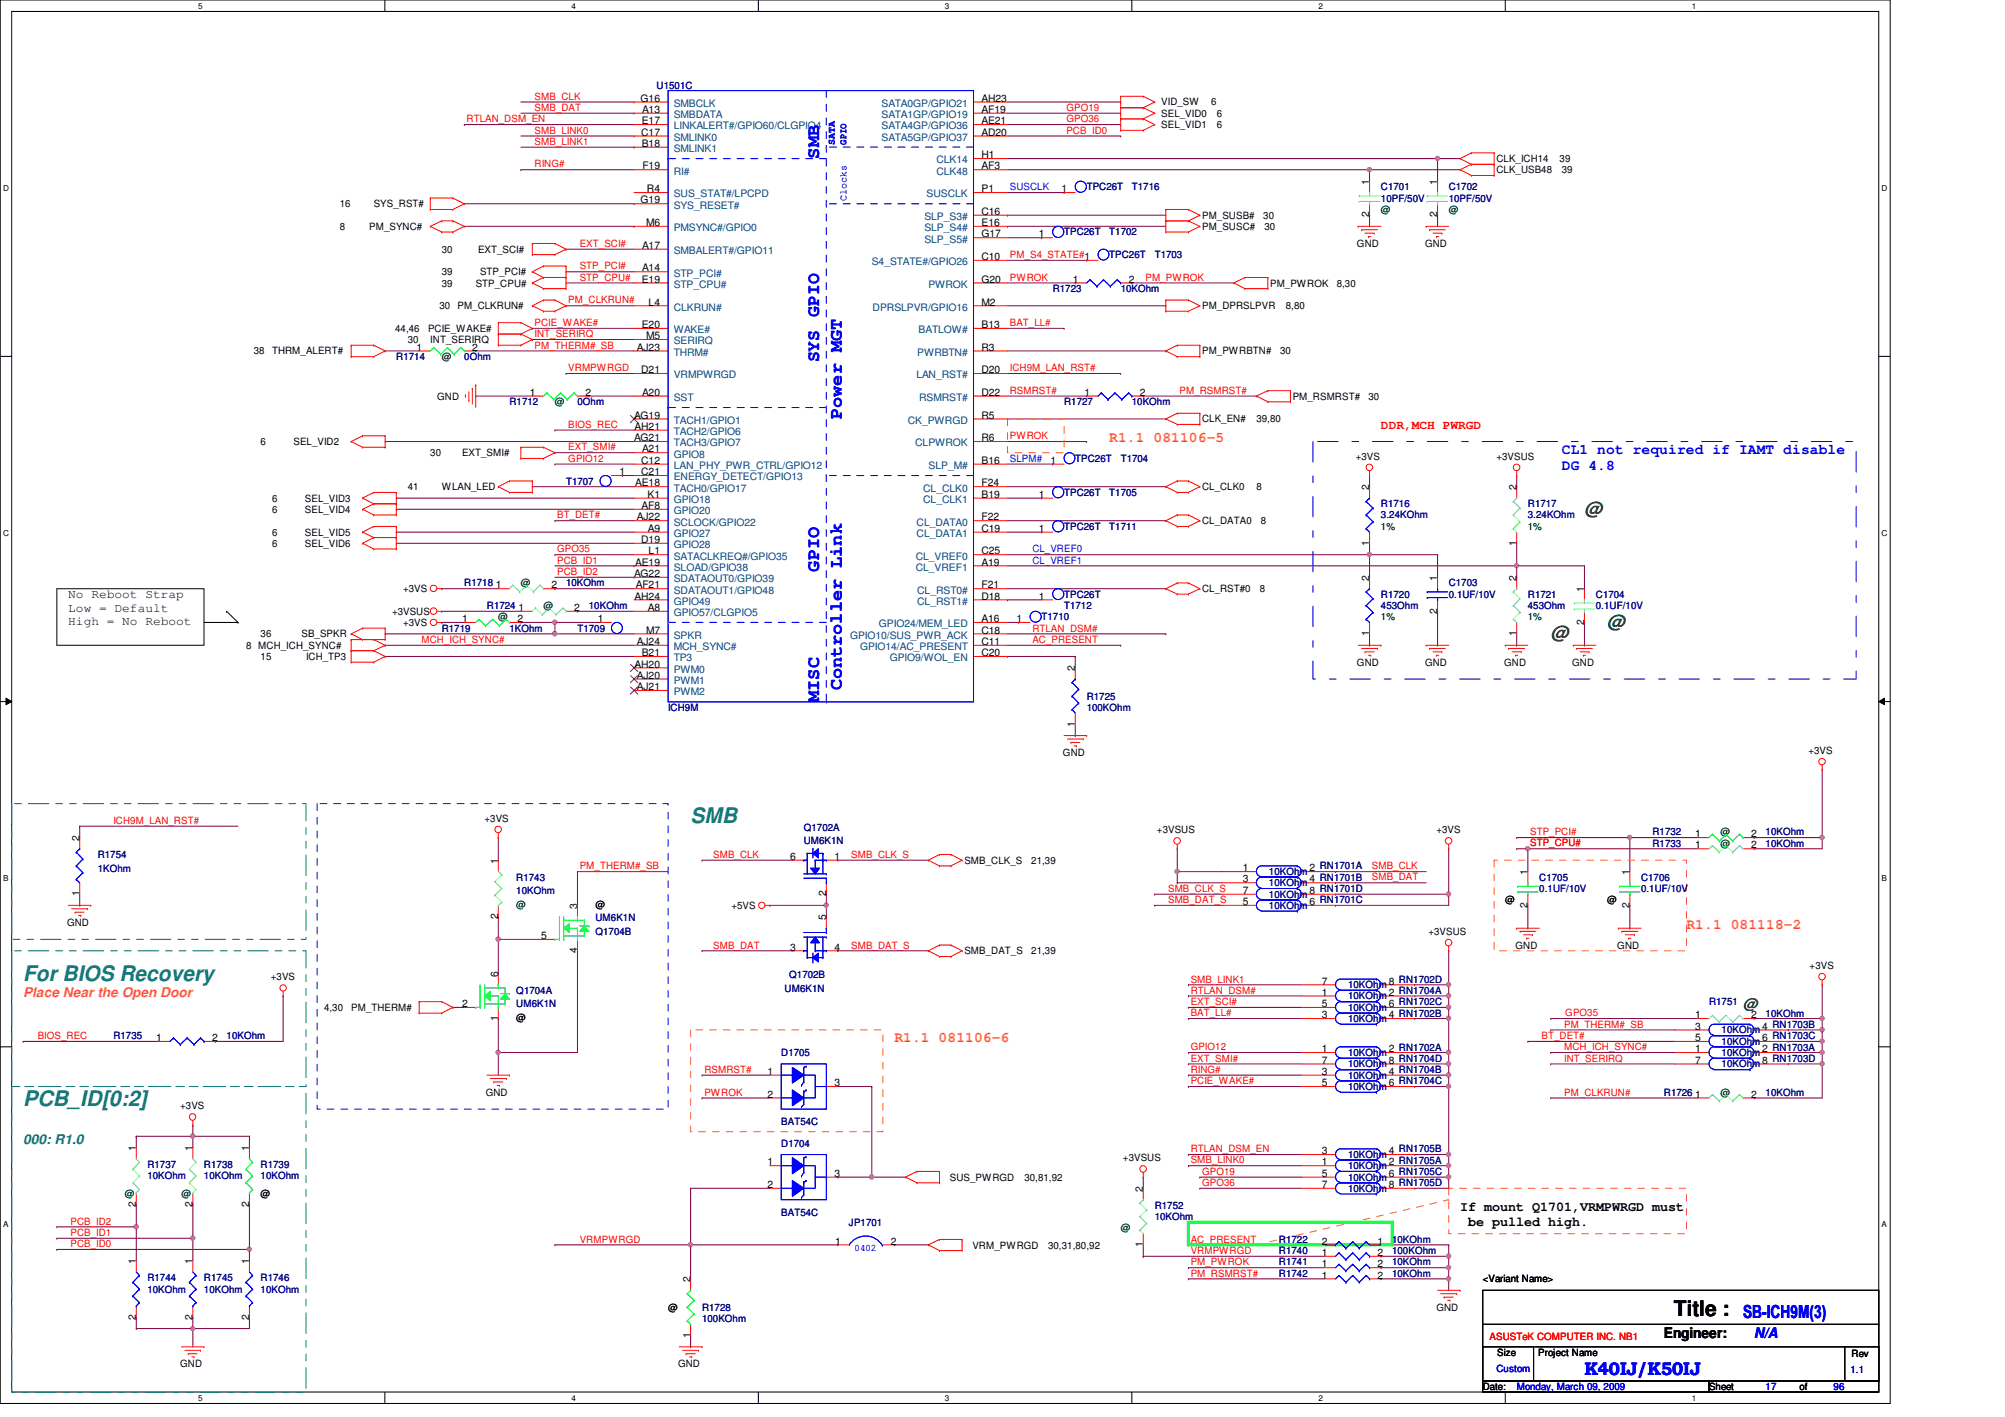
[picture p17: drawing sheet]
<svg xmlns="http://www.w3.org/2000/svg" width="297mm" height="210mm" viewBox="0 0 297 210" stroke-linecap="round" stroke-linejoin="round" font-family="sans-serif">
<defs><g id="words">
<g font-size="3.2" fill="#008080">
<text x="102.3" y="121.9">SMB</text>
<text x="3.4" y="145.4">For BIOS Recovery</text>
<text x="3.4" y="163.8">PCB_ID[0:2]</text>
</g>
<text font-size="3.2" x="248" y="194.9">Title :</text>
<g font-size="2.7" fill="#00f">
<text x="121.4" y="23.5" transform="rotate(-90 121.4 23.5)">SMB</text>
<text x="121.4" y="46.9" transform="rotate(-90 121.4 46.9)">GPIO</text>
<text x="121.4" y="53.7" transform="rotate(-90 121.4 53.7)">SYS</text>
<text x="124.7" y="62.1" transform="rotate(-90 124.7 62.1)">Power MGT</text>
<text x="121.4" y="84.7" transform="rotate(-90 121.4 84.7)">GPIO</text>
<text x="121.4" y="104" transform="rotate(-90 121.4 104)">MISC</text>
<text x="124.7" y="102.3" transform="rotate(-90 124.7 102.3)">Controller Link</text>
<text x="258.2" y="195.3">SB-ICH9M(3)</text>
<text x="234.7" y="203.7">K40IJ/K50IJ</text>
</g>
<g font-size="2.7" fill="#008000">
<text x="234.7" y="76.2">@</text>
<text x="229.7" y="94.7">@</text>
<text x="238.1" y="93">@</text>
</g>
<g font-size="2.2" fill="#ff8000">
<text x="164.3" y="65.5">R1.1 081106-5</text>
<text x="249.8" y="137.6">R1.1 081118-2</text>
<text x="132.5" y="154.3">R1.1 081106-6</text>
</g>
<g font-size="2.2" fill="#00f">
<text x="231.4" y="67.2">CL1 not required if IAMT disable</text>
<text x="231.4" y="69.6">DG 4.8</text>
<text x="259.9" y="198.2">N/A</text>
</g>
<text font-size="2.2" fill="#008000" x="258.2" y="149.5">@</text>
<text font-size="2.2" x="246.5" y="198.2">Engineer:</text>
<text font-size="2" fill="#ff8000" x="3.4" y="147.7">Place Near the Open Door</text>
<text font-size="2" fill="#008080" x="3.4" y="169.5">000: R1.0</text>
<g font-size="2">
<text x="216.3" y="179.4">If mount Q1701,VRMPWRGD must</text>
<text x="217.5" y="181.6">be pulled high.</text>
</g>
<text font-size="1.8" fill="#f00" x="204.6" y="63.6">DDR,MCH PWRGD</text>
<g font-size="1.8">
<text x="10.1" y="88.6">No Reboot Strap</text>
<text x="10.1" y="90.6">Low = Default</text>
<text x="10.1" y="92.5">High = No Reboot</text>
</g>
<g font-size="1.5" fill="#f00">
<text x="79.2" y="16.4">SMB_DAT</text>
<text x="79.2" y="14.8">SMB_CLK</text>
<text x="158" y="16.4">GPO19</text>
<text x="69.1" y="18.1">RTLAN_DSM_EN</text>
<text x="79.2" y="19.8">SMB_LINK0</text>
<text x="79.2" y="21.5">SMB_LINK1</text>
<text x="158" y="19.8">PCB_ID0</text>
<text x="158" y="18.1">GPO36</text>
<text x="79.2" y="24.8">RING#</text>
<text x="85.9" y="39.9">STP_PCI#</text>
<text x="85.9" y="36.6">EXT_SCI#</text>
<text x="85.9" y="41.6">STP_CPU#</text>
<text x="149.6" y="38.2">PM_S4_STATE#1</text>
<text x="149.6" y="41.6">PWROK</text>
<text x="169.7" y="41.6">PM_PWROK</text>
<text x="84.2" y="45">PM_CLKRUN#</text>
<text x="79.2" y="48.3">PCIE_WAKE#</text>
<text x="79.2" y="51.6">PM_THERM#_SB</text>
<text x="79.2" y="50">INT_SERIRQ</text>
<text x="149.6" y="48.3">BAT_LL#</text>
<text x="84.2" y="55">VRMPWRGD</text>
<text x="149.6" y="58.3">RSMRST#</text>
<text x="149.6" y="55">ICH9M_LAN_RST#</text>
<text x="174.7" y="58.3">PM_RSMRST#</text>
<text x="84.2" y="63.4">BIOS_REC</text>
<text x="149.6" y="65.1">PWROK</text>
<text x="84.2" y="66.7">EXT_SMI#</text>
<text x="84.2" y="68.4">GPIO12</text>
<text x="82.5" y="76.8">BT_DET#</text>
<text x="82.5" y="81.8">GPO35</text>
<text x="82.5" y="83.5">PCB_ID1</text>
<text x="82.5" y="85.2">PCB_ID2</text>
<text x="62.4" y="95.2">MCH_ICH_SYNC#</text>
<text x="152.9" y="93.6">RTLAN_DSM#</text>
<text x="152.9" y="95.2">AC_PRESENT</text>
<text x="16.8" y="122">ICH9M_LAN_RST#</text>
<text x="226.7" y="125.4">STP_CPU#</text>
<text x="226.7" y="123.7">STP_PCI#</text>
<text x="85.9" y="128.8">PM_THERM#_SB</text>
<text x="105.7" y="127.1">SMB_CLK</text>
<text x="126.1" y="127.1">SMB_CLK_S</text>
<text x="203.2" y="130.4">SMB_DAT</text>
<text x="203.2" y="128.8">SMB_CLK</text>
<text x="173.1" y="133.8">SMB_DAT_S</text>
<text x="173.1" y="132.1">SMB_CLK_S</text>
<text x="105.7" y="140.5">SMB_DAT</text>
<text x="126.1" y="140.5">SMB_DAT_S</text>
<text x="176.4" y="148.9">EXT_SCI#</text>
<text x="176.4" y="145.5">SMB_LINK1</text>
<text x="176.4" y="147.2">RTLAN_DSM#</text>
<text x="5.6" y="153.9">BIOS_REC</text>
<text x="176.4" y="150.5">BAT_LL#</text>
<text x="176.4" y="155.6">GPIO12</text>
<text x="228.4" y="153.9">BT_DET#</text>
<text x="231.7" y="155.6">MCH_ICH_SYNC#</text>
<text x="231.7" y="152.2">PM_THERM#_SB</text>
<text x="231.9" y="150.5">GPO35</text>
<text x="104.3" y="158.9">RSMRST#</text>
<text x="176.4" y="158.9">RING#</text>
<text x="176.4" y="160.6">PCIE_WAKE#</text>
<text x="176.4" y="157.3">EXT_SMI#</text>
<text x="231.7" y="157.3">INT_SERIRQ</text>
<text x="104.3" y="162.3">PWROK</text>
<text x="231.7" y="162.3">PM_CLKRUN#</text>
<text x="176.4" y="170.7">RTLAN_DSM_EN</text>
<text x="176.4" y="172.3">SMB_LINK0</text>
<text x="178.1" y="175.7">GPO36</text>
<text x="178.1" y="174">GPO19</text>
<text x="10.5" y="183.1">PCB_ID1</text>
<text x="10.5" y="181.4">PCB_ID2</text>
<text x="10.5" y="184.7">PCB_ID0</text>
<text x="85.9" y="184.1">VRMPWRGD</text>
<text x="176.4" y="185.8">VRMPWRGD</text>
<text x="176.4" y="184.1">AC_PRESENT</text>
<text x="176.4" y="187.5">PM_PWROK</text>
<text x="176.4" y="189.1">PM_RSMRST#</text>
<text x="220.7" y="198.5">ASUSTeK COMPUTER INC. NB1</text>
</g>
<g font-size="1.5">
<text x="94.9" y="15.1">G16</text>
<text x="95.1" y="16.7">A13</text>
<text x="145.4" y="15.1">AH23</text>
<text x="145.4" y="16.7">AF19</text>
<text x="172" y="15.6">VID_SW</text>
<text x="172" y="17.3">SEL_VID0</text>
<text x="179.4" y="15.6">6</text>
<text x="180.3" y="17.3">6</text>
<text x="95" y="20.1">C17</text>
<text x="95.1" y="18.4">E17</text>
<text x="95.1" y="21.8">B18</text>
<text x="145.4" y="18.4">AE21</text>
<text x="145.4" y="20.1">AD20</text>
<text x="145.4" y="23.5">H1</text>
<text x="172" y="19">SEL_VID1</text>
<text x="180.3" y="19">6</text>
<text x="95.2" y="25.1">F19</text>
<text x="95.8" y="28.5">R4</text>
<text x="145.4" y="25.1">AF3</text>
<text x="145.4" y="28.5">P1</text>
<text x="157.3" y="28.5">1</text>
<text x="202.9" y="27.3" transform="rotate(-90 202.9 27.3)">1</text>
<text x="212.9" y="27.3" transform="rotate(-90 212.9 27.3)">1</text>
<text x="221.7" y="25.7">CLK_USB48</text>
<text x="221.7" y="24">CLK_ICH14</text>
<text x="231.1" y="24">39</text>
<text x="231.4" y="25.7">39</text>
<text x="50.3" y="30.7">16</text>
<text x="50.3" y="34.1">8</text>
<text x="54.7" y="34.1">PM_SYNC#</text>
<text x="55.4" y="30.7">SYS_RST#</text>
<text x="94.9" y="30.1">G19</text>
<text x="95.7" y="33.5">M6</text>
<text x="145.4" y="31.8">C16</text>
<text x="145.4" y="33.5">E16</text>
<text x="145.4" y="35.2">G17</text>
<text x="153.9" y="35.2">1</text>
<text x="178.1" y="34.1">PM_SUSC#</text>
<text x="178.1" y="32.4">PM_SUSB#</text>
<text x="187.2" y="32.4">30</text>
<text x="187.3" y="34.1">30</text>
<text x="202.9" y="32.2" transform="rotate(-90 202.9 32.2)">2</text>
<text x="212.9" y="32.2" transform="rotate(-90 212.9 32.2)">2</text>
<text x="65.4" y="40.8">39</text>
<text x="65.4" y="37.4">30</text>
<text x="70.8" y="37.4">EXT_SCI#</text>
<text x="71.1" y="40.8">STP_PCI#</text>
<text x="95.1" y="41.9">E19</text>
<text x="95.1" y="36.9">A17</text>
<text x="95.1" y="40.2">A14</text>
<text x="145.4" y="41.9">G20</text>
<text x="145.4" y="38.5">C10</text>
<text x="159" y="41.9">1</text>
<text x="167.2" y="41.9">2</text>
<text x="201" y="36.6">GND</text>
<text x="211.1" y="36.6">GND</text>
<text x="65.1" y="45.8">30</text>
<text x="65.4" y="42.5">39</text>
<text x="67.8" y="45.8">PM_CLKRUN#</text>
<text x="70.5" y="42.5">STP_CPU#</text>
<text x="96.1" y="45.3">L4</text>
<text x="145.4" y="45.3">M2</text>
<text x="178.1" y="45.8">PM_DPRSLPVR</text>
<text x="188.2" y="42.5">PM_PWROK</text>
<text x="190.5" y="45.8">8,80</text>
<text x="198" y="42.5">8,30</text>
<text x="37.6" y="52.5">38</text>
<text x="40.3" y="52.5">THRM_ALERT#</text>
<text x="58.5" y="49.1">44,46</text>
<text x="60.4" y="50.8">30</text>
<text x="61.7" y="51.9">1</text>
<text x="63.4" y="49.1">PCIE_WAKE#</text>
<text x="63.8" y="50.8">INT_SERIRQ</text>
<text x="70" y="51.9">2</text>
<text x="94.4" y="51.9">AJ23</text>
<text x="95.1" y="48.6">E20</text>
<text x="95.7" y="50.2">M5</text>
<text x="145.4" y="48.6">B13</text>
<text x="145.4" y="51.9">R3</text>
<text x="178.1" y="52.5">PM_PWRBTN#</text>
<text x="189.6" y="52.5">30</text>
<text x="64.8" y="59.2">GND</text>
<text x="78.5" y="58.6">1</text>
<text x="86.7" y="58.6">2</text>
<text x="95" y="55.3">D21</text>
<text x="95.1" y="58.6">A20</text>
<text x="145.4" y="55.3">D20</text>
<text x="145.4" y="58.6">D22</text>
<text x="160.7" y="58.6">1</text>
<text x="168.9" y="58.6">2</text>
<text x="191.5" y="59.2">PM_RSMRST#</text>
<text x="202.7" y="59.2">30</text>
<text x="38.6" y="65.9">6</text>
<text x="43.5" y="65.9">SEL_VID2</text>
<text x="93.9" y="62">AG19</text>
<text x="93.9" y="65.4">AG21</text>
<text x="94" y="63.7">AH21</text>
<text x="145.4" y="62">R5</text>
<text x="145.4" y="65.4">R6</text>
<text x="178.1" y="62.6">CLK_EN#</text>
<text x="186.1" y="62.6">39,80</text>
<text x="63.8" y="67.6">30</text>
<text x="68.4" y="67.6">EXT_SMI#</text>
<text x="91.8" y="70.4">1</text>
<text x="95" y="68.7">C12</text>
<text x="95" y="70.4">C21</text>
<text x="95.1" y="67">A21</text>
<text x="145.4" y="68.7">B16</text>
<text x="155.6" y="68.7">1</text>
<text x="200.9" y="68.1">+3VS</text>
<text x="221.7" y="68.1">+3VSUS</text>
<text x="40.3" y="74.3">6</text>
<text x="40.3" y="76">6</text>
<text x="45.2" y="74.3">SEL_VID3</text>
<text x="45.2" y="76">SEL_VID4</text>
<text x="60.4" y="72.6">41</text>
<text x="65.4" y="72.6">WLAN_LED</text>
<text x="94.1" y="72.1">AE18</text>
<text x="94.4" y="77.1">AJ22</text>
<text x="95" y="75.4">AF8</text>
<text x="95.9" y="73.7">K1</text>
<text x="145.4" y="72.1">F24</text>
<text x="145.4" y="73.7">B19</text>
<text x="145.4" y="77.1">F22</text>
<text x="153.9" y="73.7">1</text>
<text x="178.1" y="72.6">CL_CLK0</text>
<text x="178.1" y="77.6">CL_DATA0</text>
<text x="186.1" y="72.6">8</text>
<text x="186.8" y="77.6">8</text>
<text x="202.9" y="72.6" transform="rotate(-90 202.9 72.6)">2</text>
<text x="224.7" y="72.6" transform="rotate(-90 224.7 72.6)">2</text>
<text x="40.3" y="79.3">6</text>
<text x="40.3" y="81">6</text>
<text x="45.2" y="79.3">SEL_VID5</text>
<text x="45.2" y="81">SEL_VID6</text>
<text x="94.1" y="83.8">AE19</text>
<text x="95" y="80.4">D19</text>
<text x="96" y="78.8">A9</text>
<text x="96.1" y="82.1">L1</text>
<text x="145.4" y="78.8">C19</text>
<text x="145.4" y="82.1">C25</text>
<text x="145.4" y="83.8">A19</text>
<text x="153.9" y="78.8">1</text>
<text x="202.9" y="80.9" transform="rotate(-90 202.9 80.9)">1</text>
<text x="224.7" y="80.9" transform="rotate(-90 224.7 80.9)">1</text>
<text x="59.7" y="87.7">+3VS</text>
<text x="73.4" y="87.2">1</text>
<text x="81.7" y="87.2">2</text>
<text x="93.9" y="85.5">AG22</text>
<text x="94" y="88.8">AH24</text>
<text x="94.2" y="87.2">AF21</text>
<text x="145.4" y="87.2">F21</text>
<text x="145.4" y="88.8">D18</text>
<text x="153.9" y="88.8">1</text>
<text x="178.1" y="87.7">CL_RST#0</text>
<text x="186.6" y="87.7">8</text>
<text x="202.9" y="86" transform="rotate(-90 202.9 86)">2</text>
<text x="212.9" y="86" transform="rotate(-90 212.9 86)">1</text>
<text x="224.7" y="86" transform="rotate(-90 224.7 86)">2</text>
<text x="234.7" y="87.7" transform="rotate(-90 234.7 87.7)">1</text>
<text x="38.6" y="94.4">36</text>
<text x="44.7" y="94.4">SB_SPKR</text>
<text x="58.1" y="91.1">+3VSUS</text>
<text x="59.7" y="92.8">+3VS</text>
<text x="68.4" y="92.2">1</text>
<text x="76.7" y="92.2">2</text>
<text x="76.8" y="90.5">1</text>
<text x="85" y="90.5">2</text>
<text x="88.6" y="92.2">1</text>
<text x="94.4" y="95.5">AJ24</text>
<text x="95.7" y="93.9">M7</text>
<text x="96" y="90.5">A8</text>
<text x="145.4" y="93.9">C18</text>
<text x="145.4" y="95.5">C11</text>
<text x="145.4" y="92.2">A16</text>
<text x="150.6" y="92.2">1</text>
<text x="202.9" y="94.2" transform="rotate(-90 202.9 94.2)">1</text>
<text x="212.9" y="90.9" transform="rotate(-90 212.9 90.9)">2</text>
<text x="224.7" y="94.2" transform="rotate(-90 224.7 94.2)">1</text>
<text x="234.7" y="92.6" transform="rotate(-90 234.7 92.6)">2</text>
<text x="36.4" y="96.1">8 MCH_ICH_SYNC#</text>
<text x="38.6" y="97.7">15</text>
<text x="45.3" y="97.7">ICH_TP3</text>
<text x="94" y="98.9">AH20</text>
<text x="94.4" y="100.5">AJ20</text>
<text x="95.1" y="97.2">B21</text>
<text x="145.4" y="97.2">C20</text>
<text x="159.3" y="99.4" transform="rotate(-90 159.3 99.4)">2</text>
<text x="201" y="98.6">GND</text>
<text x="211.1" y="98.6">GND</text>
<text x="222.8" y="98.6">GND</text>
<text x="232.9" y="98.6">GND</text>
<text x="94.4" y="102.2">AJ21</text>
<text x="159.3" y="107.7" transform="rotate(-90 159.3 107.7)">1</text>
<text x="157.5" y="112">GND</text>
<text x="267.9" y="111.7">+3VS</text>
<text x="11.8" y="124.5" transform="rotate(-90 11.8 124.5)">2</text>
<text x="71.8" y="121.8">+3VS</text>
<text x="171.4" y="123.4">+3VSUS</text>
<text x="212.8" y="123.4">+3VS</text>
<text x="251.2" y="124">1</text>
<text x="251.2" y="125.7">1</text>
<text x="259.4" y="124">2</text>
<text x="259.4" y="125.7">2</text>
<text x="73.8" y="127.9" transform="rotate(-90 73.8 127.9)">1</text>
<text x="117" y="127.4">6</text>
<text x="123.6" y="127.4">1</text>
<text x="142.9" y="127.9">SMB_CLK_S</text>
<text x="152.8" y="127.9">21,39</text>
<text x="184.1" y="130.7">3</text>
<text x="184.1" y="129.1">1</text>
<text x="194" y="130.7">4 RN1701B</text>
<text x="194" y="129.1">2 RN1701A</text>
<text x="226.3" y="129.6" transform="rotate(-90 226.3 129.6)">1</text>
<text x="241.4" y="129.6" transform="rotate(-90 241.4 129.6)">1</text>
<text x="9.9" y="137.2">GND</text>
<text x="11.8" y="132.8" transform="rotate(-90 11.8 132.8)">1</text>
<text x="73.8" y="136.1" transform="rotate(-90 73.8 136.1)">2</text>
<text x="85.5" y="134.6" transform="rotate(-90 85.5 134.6)">3</text>
<text x="88.2" y="134.5">@</text>
<text x="108.4" y="134.7">+5VS</text>
<text x="122.4" y="136.3" transform="rotate(-90 122.4 136.3)">5</text>
<text x="122.4" y="132.8" transform="rotate(-90 122.4 132.8)">2</text>
<text x="184.1" y="132.4">7</text>
<text x="184.1" y="134.1">5</text>
<text x="194" y="132.4">8 RN1701D</text>
<text x="194" y="134.1">6 RN1701C</text>
<text x="223" y="133.8">@</text>
<text x="226.3" y="134.5" transform="rotate(-90 226.3 134.5)">2</text>
<text x="238.1" y="133.8">@</text>
<text x="241.4" y="134.5" transform="rotate(-90 241.4 134.5)">2</text>
<text x="80.2" y="139.1">5</text>
<text x="85.5" y="141.2" transform="rotate(-90 85.5 141.2)">4</text>
<text x="117" y="140.8">3</text>
<text x="123.6" y="140.8">4</text>
<text x="142.9" y="141.4">SMB_DAT_S</text>
<text x="152.8" y="141.4">21,39</text>
<text x="211.6" y="138.5">+3VSUS</text>
<text x="224.5" y="140.5">GND</text>
<text x="239.6" y="140.5">GND</text>
<text x="268.1" y="143.5">+3VS</text>
<text x="40.1" y="145.2">+3VS</text>
<text x="48" y="149.7">4,30</text>
<text x="52" y="149.7">PM_THERM#</text>
<text x="68.4" y="149.2">2</text>
<text x="73.8" y="144.7" transform="rotate(-90 73.8 144.7)">6</text>
<text x="195.8" y="147.5">1</text>
<text x="195.8" y="145.8">7</text>
<text x="195.8" y="149.2">5</text>
<text x="205.8" y="147.5">2 RN1704A</text>
<text x="205.8" y="145.8">8 RN1702D</text>
<text x="205.8" y="149.2">6 RN1702C</text>
<text x="23.2" y="154.2">1</text>
<text x="31.4" y="154.2">2</text>
<text x="73.8" y="151.3" transform="rotate(-90 73.8 151.3)">1</text>
<text x="76.5" y="151.3">@</text>
<text x="195.8" y="150.8">3</text>
<text x="195.8" y="155.9">1</text>
<text x="205.8" y="150.8">4 RN1702B</text>
<text x="205.8" y="155.9">2 RN1702A</text>
<text x="251.2" y="150.8">1</text>
<text x="251.2" y="155.9">1</text>
<text x="251.2" y="152.5">3</text>
<text x="251.2" y="154.2">5</text>
<text x="259.4" y="150.8">2</text>
<text x="261.1" y="155.9">2 RN1703A</text>
<text x="261.1" y="152.5">4 RN1703B</text>
<text x="261.1" y="154.2">6 RN1703C</text>
<text x="113.7" y="159.2">1</text>
<text x="123.6" y="160.9">3</text>
<text x="195.8" y="159.2">3</text>
<text x="195.8" y="160.9">5</text>
<text x="195.8" y="157.6">7</text>
<text x="205.8" y="159.2">4 RN1704B</text>
<text x="205.8" y="160.9">6 RN1704C</text>
<text x="205.8" y="157.6">8 RN1704D</text>
<text x="251.2" y="157.6">7</text>
<text x="261.1" y="157.6">8 RN1703D</text>
<text x="26.7" y="164.3">+3VS</text>
<text x="72" y="162.3">GND</text>
<text x="113.7" y="162.6">2</text>
<text x="251.2" y="162.6">1</text>
<text x="259.4" y="162.6">2</text>
<text x="20.1" y="170.5" transform="rotate(-90 20.1 170.5)">1</text>
<text x="28.5" y="170.5" transform="rotate(-90 28.5 170.5)">1</text>
<text x="36.9" y="170.5" transform="rotate(-90 36.9 170.5)">1</text>
<text x="113.7" y="172.6">1</text>
<text x="166.4" y="172">+3VSUS</text>
<text x="195.8" y="172.6">1</text>
<text x="195.8" y="171">3</text>
<text x="205.8" y="172.6">2 RN1705A</text>
<text x="205.8" y="171">4 RN1705B</text>
<text x="20.1" y="178.7" transform="rotate(-90 20.1 178.7)">2</text>
<text x="28.5" y="178.7" transform="rotate(-90 28.5 178.7)">2</text>
<text x="36.9" y="178.7" transform="rotate(-90 36.9 178.7)">2</text>
<text x="38.6" y="177.4">@</text>
<text x="113.7" y="176">2</text>
<text x="123.6" y="174.3">3</text>
<text x="140.7" y="174.9">SUS_PWRGD</text>
<text x="151.8" y="174.9">30,81,92</text>
<text x="169.3" y="176.5" transform="rotate(-90 169.3 176.5)">2</text>
<text x="195.8" y="176">7</text>
<text x="195.8" y="174.3">5</text>
<text x="205.8" y="176">8 RN1705D</text>
<text x="205.8" y="174.3">6 RN1705C</text>
<text x="123.7" y="184.4">1</text>
<text x="132" y="184.4">2</text>
<text x="144.1" y="185">VRM_PWRGD</text>
<text x="155.3" y="185">30,31,80,92</text>
<text x="169.3" y="184.8" transform="rotate(-90 169.3 184.8)">1</text>
<text x="195.8" y="184.4">2</text>
<text x="204.1" y="184.4">1</text>
<text x="20.1" y="187.2" transform="rotate(-90 20.1 187.2)">1</text>
<text x="28.5" y="187.2" transform="rotate(-90 28.5 187.2)">1</text>
<text x="36.9" y="187.2" transform="rotate(-90 36.9 187.2)">1</text>
<text x="102.3" y="189.9" transform="rotate(-90 102.3 189.9)">2</text>
<text x="195.8" y="189.4">1</text>
<text x="195.8" y="186.1">1</text>
<text x="195.8" y="187.7">1</text>
<text x="204.1" y="189.4">2</text>
<text x="204.1" y="186.1">2</text>
<text x="204.1" y="187.7">2</text>
<text x="219.7" y="189.9">&lt;Variant Name&gt;</text>
<text x="20.1" y="195.5" transform="rotate(-90 20.1 195.5)">2</text>
<text x="28.5" y="195.5" transform="rotate(-90 28.5 195.5)">2</text>
<text x="36.9" y="195.5" transform="rotate(-90 36.9 195.5)">2</text>
<text x="99" y="194.1">@</text>
<text x="212.8" y="194.1">GND</text>
<text x="26.7" y="202.5">GND</text>
<text x="100.5" y="202.5">GND</text>
<text x="102.3" y="198.2" transform="rotate(-90 102.3 198.2)">1</text>
<text x="221.8" y="200.9">Size</text>
<text x="227.9" y="200.9">Project Name</text>
<text x="274.3" y="201">Rev</text>
<text x="219.7" y="205.9">Date:</text>
<text x="253.2" y="205.9">Sheet</text>
<text x="266.6" y="205.9">of</text>
</g>
<g font-size="1.5" fill="#000080">
<text x="97.3" y="13.1">U1501C</text>
<text x="161" y="28.2">TPC26T</text>
<text x="167.7" y="28.2">T1716</text>
<text x="204.6" y="28.2">C1701</text>
<text x="204.6" y="29.9">10PF/50V</text>
<text x="214.6" y="28.2">C1702</text>
<text x="214.6" y="29.9">10PF/50V</text>
<text x="157.6" y="34.9">TPC26T</text>
<text x="164.3" y="34.9">T1702</text>
<text x="164.3" y="38.3">TPC26T</text>
<text x="171.1" y="38.3">T1703</text>
<text x="156" y="43.3">R1723</text>
<text x="166" y="43.3">10KOhm</text>
<text x="58.7" y="53.3">R1714</text>
<text x="68.8" y="53.3">0Ohm</text>
<text x="75.5" y="60">R1712</text>
<text x="85.6" y="60">0Ohm</text>
<text x="157.6" y="60">R1727</text>
<text x="167.7" y="60">10KOhm</text>
<text x="83.9" y="71.8">T1707</text>
<text x="159.3" y="68.4">TPC26T</text>
<text x="166" y="68.4">T1704</text>
<text x="157.6" y="73.4">TPC26T</text>
<text x="164.3" y="73.4">T1705</text>
<text x="204.6" y="75.1">R1716</text>
<text x="204.6" y="76.8">3.24KOhm</text>
<text x="226.4" y="75.1">R1717</text>
<text x="226.4" y="76.8">3.24KOhm</text>
<text x="157.6" y="78.5">TPC26T</text>
<text x="164.3" y="78.5">T1711</text>
<text x="68.8" y="86.9">R1718</text>
<text x="83.9" y="86.9">10KOhm</text>
<text x="157.6" y="88.6">TPC26T</text>
<text x="204.6" y="88.6">R1720</text>
<text x="214.6" y="86.9">C1703</text>
<text x="214.6" y="88.6">0.1UF/10V</text>
<text x="226.4" y="88.6">R1721</text>
<text x="236.4" y="88.6">C1704</text>
<text x="65.4" y="93.6">R1719</text>
<text x="72.1" y="90.2">R1724</text>
<text x="75.5" y="93.6">1KOhm</text>
<text x="85.6" y="93.6">T1709</text>
<text x="87.2" y="90.2">10KOhm</text>
<text x="154.3" y="91.9">T1710</text>
<text x="157.6" y="90.2">T1712</text>
<text x="204.6" y="90.2">453Ohm</text>
<text x="226.4" y="90.2">453Ohm</text>
<text x="236.4" y="90.2">0.1UF/10V</text>
<text x="99" y="105.3">ICH9M</text>
<text x="161" y="103.6">R1725</text>
<text x="161" y="105.3">100KOhm</text>
<text x="119.1" y="123.1">Q1702A</text>
<text x="119.1" y="125.1">UM6K1N</text>
<text x="244.8" y="123.7">R1732</text>
<text x="244.8" y="125.4">R1733</text>
<text x="261.6" y="123.7">10KOhm</text>
<text x="261.6" y="125.4">10KOhm</text>
<text x="14.5" y="127.1">R1754</text>
<text x="14.5" y="129.1">1KOhm</text>
<text x="76.5" y="130.5">R1743</text>
<text x="188" y="131.3">10KOhm</text>
<text x="188" y="129.6">10KOhm</text>
<text x="228" y="130.5">C1705</text>
<text x="243.1" y="130.5">C1706</text>
<text x="76.5" y="132.5">10KOhm</text>
<text x="88.2" y="136.5">UM6K1N</text>
<text x="188" y="133">10KOhm</text>
<text x="188" y="134.7">10KOhm</text>
<text x="228" y="132.1">0.1UF/10V</text>
<text x="243.1" y="132.1">0.1UF/10V</text>
<text x="88.2" y="138.5">Q1704B</text>
<text x="76.5" y="147.2">Q1704A</text>
<text x="76.5" y="149.2">UM6K1N</text>
<text x="116.2" y="146.9">UM6K1N</text>
<text x="116.9" y="144.9">Q1702B</text>
<text x="199.7" y="148">10KOhm</text>
<text x="199.7" y="146.4">10KOhm</text>
<text x="199.7" y="149.7">10KOhm</text>
<text x="253.2" y="148.9">R1751</text>
<text x="16.8" y="153.9">R1735</text>
<text x="33.6" y="153.9">10KOhm</text>
<text x="199.7" y="151.4">10KOhm</text>
<text x="255.1" y="153.1">10KOhm</text>
<text x="255.1" y="154.8">10KOhm</text>
<text x="261.6" y="150.6">10KOhm</text>
<text x="115.7" y="156.4">D1705</text>
<text x="199.7" y="159.8">10KOhm</text>
<text x="199.7" y="161.5">10KOhm</text>
<text x="199.7" y="158.1">10KOhm</text>
<text x="199.7" y="156.4">10KOhm</text>
<text x="255.1" y="158.1">10KOhm</text>
<text x="255.1" y="156.4">10KOhm</text>
<text x="115.7" y="166.7">BAT54C</text>
<text x="246.5" y="162.3">R1726</text>
<text x="261.6" y="162.3">10KOhm</text>
<text x="21.8" y="173">R1737</text>
<text x="30.2" y="173">R1738</text>
<text x="38.6" y="173">R1739</text>
<text x="115.7" y="169.8">D1704</text>
<text x="199.7" y="173.2">10KOhm</text>
<text x="199.7" y="171.5">10KOhm</text>
<text x="21.8" y="174.7">10KOhm</text>
<text x="30.2" y="174.7">10KOhm</text>
<text x="38.6" y="174.7">10KOhm</text>
<text x="171.1" y="179.1">R1752</text>
<text x="199.7" y="176.6">10KOhm</text>
<text x="199.7" y="174.9">10KOhm</text>
<text x="115.7" y="180.1">BAT54C</text>
<text x="125.8" y="181.6">JP1701</text>
<text x="171.1" y="180.8">10KOhm</text>
<text x="189.5" y="185.8">R1740</text>
<text x="189.5" y="184.1">R1722</text>
<text x="206.2" y="185.8">100KOhm</text>
<text x="206.2" y="184.1">10KOhm</text>
<text x="21.8" y="189.8">R1744</text>
<text x="21.8" y="191.5">10KOhm</text>
<text x="30.2" y="189.8">R1745</text>
<text x="30.2" y="191.5">10KOhm</text>
<text x="38.6" y="189.8">R1746</text>
<text x="38.6" y="191.5">10KOhm</text>
<text x="189.5" y="189.1">R1742</text>
<text x="189.5" y="187.5">R1741</text>
<text x="206.2" y="189.1">10KOhm</text>
<text x="206.2" y="187.5">10KOhm</text>
<text x="104" y="194.1">R1728</text>
<text x="104" y="195.8">100KOhm</text>
</g>
<g font-size="1.5" fill="#004080">
<text x="99.8" y="15.8">SMBCLK</text>
<text x="99.8" y="17.5">SMBDATA</text>
<text x="130.6" y="15.8">SATA0GP/GPIO21</text>
<text x="130.6" y="17.5">SATA1GP/GPIO19</text>
<text x="99.8" y="19.2">LINKALERT#/GPIO60/CLGPIO4</text>
<text x="99.8" y="20.9">SMLINK0</text>
<text x="99.8" y="22.5">SMLINK1</text>
<text x="130.6" y="19.2">SATA4GP/GPIO36</text>
<text x="130.6" y="20.9">SATA5GP/GPIO37</text>
<text x="99.8" y="29.3">SUS_STAT#/LPCPD</text>
<text x="99.8" y="25.9">RI#</text>
<text x="137.3" y="29.3">SUSCLK</text>
<text x="138.7" y="24.2">CLK14</text>
<text x="138.7" y="25.9">CLK48</text>
<text x="99.8" y="30.9">SYS_RESET#</text>
<text x="99.8" y="34.2">PMSYNC#/GPIO0</text>
<text x="136.9" y="32.6">SLP_S3#</text>
<text x="136.9" y="34.2">SLP_S4#</text>
<text x="136.9" y="35.9">SLP_S5#</text>
<text x="99.8" y="37.6">SMBALERT#/GPIO11</text>
<text x="99.8" y="41">STP_PCI#</text>
<text x="129.2" y="39.3">S4_STATE#/GPIO26</text>
<text x="99.8" y="42.6">STP_CPU#</text>
<text x="99.8" y="46">CLKRUN#</text>
<text x="129.3" y="46">DPRSLPVR/GPIO16</text>
<text x="137.5" y="42.6">PWROK</text>
<text x="99.8" y="49.4">WAKE#</text>
<text x="99.8" y="51">SERIRQ</text>
<text x="99.8" y="52.7">THRM#</text>
<text x="135.9" y="52.7">PWRBTN#</text>
<text x="136.1" y="49.4">BATLOW#</text>
<text x="99.8" y="56">VRMPWRGD</text>
<text x="99.8" y="59.4">SST</text>
<text x="135.8" y="56">LAN_RST#</text>
<text x="136.2" y="59.4">RSMRST#</text>
<text x="99.8" y="62.8">TACH1/GPIO1</text>
<text x="99.8" y="64.4">TACH2/GPIO6</text>
<text x="134.5" y="62.8">CK_PWRGD</text>
<text x="99.8" y="66.1">TACH3/GPIO7</text>
<text x="99.8" y="67.8">GPIO8</text>
<text x="99.8" y="69.5">LAN_PHY_PWR_CTRL/GPIO12</text>
<text x="99.8" y="71.2">ENERGY_DETECT/GPIO13</text>
<text x="135.6" y="66.1">CLPWROK</text>
<text x="137.6" y="69.5">SLP_M#</text>
<text x="99.8" y="72.8">TACH0/GPIO17</text>
<text x="99.8" y="74.5">GPIO18</text>
<text x="99.8" y="77.9">SCLOCK/GPIO22</text>
<text x="99.8" y="76.2">GPIO20</text>
<text x="135.8" y="77.9">CL_DATA0</text>
<text x="136.8" y="72.8">CL_CLK0</text>
<text x="136.8" y="74.5">CL_CLK1</text>
<text x="99.8" y="82.9">SATACLKREQ#/GPIO35</text>
<text x="99.8" y="79.5">GPIO27</text>
<text x="99.8" y="81.2">GPIO28</text>
<text x="135.7" y="82.9">CL_VREF0</text>
<text x="135.8" y="79.5">CL_DATA1</text>
<text x="99.8" y="84.5">SLOAD/GPIO38</text>
<text x="99.8" y="86.2">SDATAOUT0/GPIO39</text>
<text x="99.8" y="87.9">SDATAOUT1/GPIO48</text>
<text x="99.8" y="89.6">GPIO49</text>
<text x="135.7" y="84.5">CL_VREF1</text>
<text x="135.9" y="87.9">CL_RST0#</text>
<text x="135.9" y="89.6">CL_RST1#</text>
<text x="99.8" y="94.6">SPKR</text>
<text x="99.8" y="91.3">GPIO57/CLGPIO5</text>
<text x="125.9" y="94.6">GPIO10/SUS_PWR_ACK</text>
<text x="130.2" y="92.9">GPIO24/MEM_LED</text>
<text x="99.8" y="98">TP3</text>
<text x="99.8" y="99.7">PWM0</text>
<text x="99.8" y="96.3">MCH_SYNC#</text>
<text x="99.8" y="101.3">PWM1</text>
<text x="127.4" y="96.3">GPIO14/AC_PRESENT</text>
<text x="131.8" y="98">GPIO9/WOL_EN</text>
<text x="99.8" y="103">PWM2</text>
</g>
<g font-size="1.5" fill="#00f">
<text x="123.7" y="21.5" transform="rotate(-90 123.7 21.5)">SATA</text>
<text x="125.4" y="21.5" transform="rotate(-90 125.4 21.5)">GPIO</text>
<text x="125.4" y="29.8" transform="rotate(-90 125.4 29.8)">Clocks</text>
<text x="149.6" y="28.2">SUSCLK</text>
<text x="149.6" y="68.4">SLPM#</text>
<text x="152.9" y="83.5">CL_VREF1</text>
<text x="152.9" y="81.8">CL_VREF0</text>
<text x="126.6" y="185.3">0402</text>
<text x="221.7" y="203.2">Custom</text>
<text x="274.1" y="203.4">1.1</text>
<text x="224.7" y="205.9">Monday, March 09, 2009</text>
<text x="261.6" y="205.9">17</text>
<text x="271.6" y="205.9">96</text>
</g>
<g font-size="1.5" fill="#008000">
<text x="204.6" y="31.5">@</text>
<text x="214.6" y="31.5">@</text>
<text x="65.4" y="53.3">@</text>
<text x="82.2" y="60">@</text>
<text x="204.6" y="78.5">1%</text>
<text x="226.4" y="78.5">1%</text>
<text x="77.2" y="86.9">@</text>
<text x="73.8" y="91.9">@</text>
<text x="80.5" y="90.2">@</text>
<text x="204.6" y="91.9">1%</text>
<text x="226.4" y="91.9">1%</text>
<text x="254.9" y="123.7">@</text>
<text x="254.9" y="125.4">@</text>
<text x="76.5" y="134.5">@</text>
<text x="254.9" y="162.3">@</text>
<text x="18.5" y="177.4">@</text>
<text x="26.9" y="177.4">@</text>
<text x="166" y="182.4">@</text>
</g>
<g font-size="1.2">
<text x="29.4" y="1.3">5</text>
<text x="84.7" y="1.3">4</text>
<text x="140" y="1.3">3</text>
<text x="195.3" y="1.3">2</text>
<text x="250.7" y="1.3">1</text>
<text x=".5" y="28.3">D</text>
<text x="278.8" y="28.3">D</text>
<text x=".5" y="79.4">C</text>
<text x="278.8" y="79.4">C</text>
<text x=".5" y="130.6">B</text>
<text x="278.8" y="130.6">B</text>
<text x=".5" y="181.7">A</text>
<text x="278.8" y="181.7">A</text>
<text x="29.4" y="207.5">5</text>
<text x="84.7" y="207.5">4</text>
<text x="140" y="207.5">3</text>
<text x="195.3" y="207.5">2</text>
<text x="250.7" y="207.5">1</text>
</g>
</g></defs>
<path d="M0 0h280v207.9h-280zM1.7 1.7h276.6v204.5h-276.6z" fill="none" stroke="#000" stroke-width=".15"/>
<g fill="#fff">
<path d="M29.4 .2h.6v1.3h-.6z"/>
<path d="M29.4 206.4h.6v1.3h-.6z"/>
</g>
<path d="M57 0v1.7M57 206.2v1.7" fill="none" stroke="#000" stroke-width=".15"/>
<g fill="#fff">
<path d="M84.7 .2h.6v1.3h-.6z"/>
<path d="M84.7 206.4h.6v1.3h-.6z"/>
</g>
<path d="M112.3 0v1.7M112.3 206.2v1.7" fill="none" stroke="#000" stroke-width=".15"/>
<g fill="#fff">
<path d="M140 .2h.6v1.3h-.6z"/>
<path d="M140 206.4h.6v1.3h-.6z"/>
</g>
<path d="M167.7 0v1.7M167.7 206.2v1.7" fill="none" stroke="#000" stroke-width=".15"/>
<g fill="#fff">
<path d="M195.3 .2h.7v1.3h-.7z"/>
<path d="M195.3 206.4h.7v1.3h-.7z"/>
</g>
<path d="M223 0v1.7M223 206.2v1.7" fill="none" stroke="#000" stroke-width=".15"/>
<g fill="#fff">
<path d="M250.7 .2h.6v1.3h-.6z"/>
<path d="M250.7 206.4h.6v1.3h-.6z"/>
<path d="M.5 27.2h.8v1.4h-.8z"/>
<path d="M278.8 27.2h.8v1.4h-.8z"/>
<path d="M.5 78.3h.8v1.4h-.8z"/>
<path d="M278.8 78.3h.8v1.4h-.8z"/>
</g>
<path d="M0 52.8h1.7M278.3 52.8h1.7" fill="none" stroke="#000" stroke-width=".15"/>
<g fill="#fff">
<path d="M.5 129.5h.7v1.3h-.7z"/>
<path d="M278.8 129.5h.7v1.3h-.7z"/>
</g>
<path d="M0 103.9h1.7M.9 103.4l.8 .5-.8 .5zM278.3 103.9l.9-.5v1zM278.3 103.9h1.7" fill="none" stroke="#000" stroke-width=".15"/>
<path d="M.9 103.4l.8 .5-.8 .5zM278.3 103.9l.9-.5v1z" fill="#000"/>
<g fill="#fff">
<path d="M.5 180.6h.7v1.3h-.7z"/>
<path d="M278.8 180.6h.7v1.3h-.7z"/>
</g>
<path d="M0 155.1h1.7M278.3 155.1h1.7" fill="none" stroke="#000" stroke-width=".15"/>
<path d="M149.3 72.1h23.4M172.7 72.1h.1M149.3 83.8h75.4M224.7 83.8h.1M224.7 95.6h.1M224.7 80.5v3.3M224.7 93.9v1.7M209.6 147.5h.1M209.6 147.5h5M37 195.2h.1M37 195.2v1.6" fill="none" stroke="#800040" stroke-width=".15"/>
<circle cx="224.7" cy="83.8" r=".32" fill="#f0f"/>
<circle cx="224.7" cy="83.8" r=".32" fill="none" stroke="#f0f" stroke-width=".15"/>
<path d="M28.6 183.4h.1M28.6 183.4v3.4" fill="none" stroke="#800040" stroke-width=".15"/>
<circle cx="28.5" cy="183.4" r=".32" fill="#f0f"/>
<circle cx="28.5" cy="183.4" r=".32" fill="none" stroke="#f0f" stroke-width=".15"/>
<path d="M83.9 55.3h.1M83.9 55.3h10M209.6 155.9h.1M209.6 155.9h5M214.6 155.9h.1M214.6 155.9v1.7M169.4 186.1h.1M169.4 186.1h26.8" fill="none" stroke="#800040" stroke-width=".15"/>
<circle cx="214.6" cy="155.9" r=".32" fill="#f0f"/>
<circle cx="214.6" cy="155.9" r=".32" fill="none" stroke="#f0f" stroke-width=".15"/>
<path d="M149.3 15.1h16.7M166 15.1h.1M202.9 82.2h.1M202.9 80.5v1.7M234.7 95.6h.1M234.7 92.2v3.4M104 127.4h.1M104 127.4h13.4M171.1 134.1h.1M171.1 134.1h10M20.2 181.7h.1M20.2 181.7v5.1" fill="none" stroke="#800040" stroke-width=".15"/>
<circle cx="20.2" cy="181.7" r=".32" fill="#f0f"/>
<circle cx="20.2" cy="181.7" r=".32" fill="none" stroke="#f0f" stroke-width=".15"/>
<path d="M241.5 124.1h.1M241.5 124.1h10" fill="none" stroke="#800040" stroke-width=".15"/>
<circle cx="241.4" cy="124.1" r=".32" fill="#f0f"/>
<circle cx="241.4" cy="124.1" r=".32" fill="none" stroke="#f0f" stroke-width=".15"/>
<g fill="none" stroke="#800040" stroke-width=".15">
<path d="M68.8 33.5h25.1M77.2 20.2h16.7M93.9 33.5h.1M93.9 20.2h.1M149.3 87.2h23.4M172.7 87.2h.1M213 85.5h.1M213 82.2v3.3M209.6 159.3h.1M209.6 159.3h5M214.6 159.3h.1M214.6 159.3v1.7"/>
<path d="M8.4 183.4h.1M8.4 181.7h.1M8.4 183.4h20.2M8.4 181.7h11.8"/>
</g>
<circle cx="214.6" cy="159.2" r=".32" fill="#f0f"/>
<circle cx="214.6" cy="159.2" r=".32" fill="none" stroke="#f0f" stroke-width=".15"/>
<path d="M149.3 58.7h11.7M161 58.7h.1M149.3 73.8h5M154.3 73.8h.1M82.2 87.2h.1M82.2 87.2h11.7M197.9 130.8h.1M197.9 130.8h13.4M8.4 185.1h.1M8.4 185.1h28.6" fill="none" stroke="#800040" stroke-width=".15"/>
<circle cx="36.9" cy="185.1" r=".32" fill="#f0f"/>
<circle cx="36.9" cy="185.1" r=".32" fill="none" stroke="#f0f" stroke-width=".15"/>
<path d="M77.2 16.8h16.7M93.9 16.8h.1M122.4 134.1h.1M122.4 134.1v1.7M176.1 159.3h.1M176.1 159.3h16.7M28.6 196.8h.1M28.6 196.8v2.7M204.6 186.1h.1M204.6 186.1h10" fill="none" stroke="#800040" stroke-width=".15"/>
<circle cx="214.6" cy="186.1" r=".32" fill="#f0f"/>
<circle cx="214.6" cy="186.1" r=".32" fill="none" stroke="#f0f" stroke-width=".15"/>
<g fill="none" stroke="#800040" stroke-width=".15">
<path d="M149.3 35.2h5M154.3 35.2h.1M83.9 45.3h.1M83.9 45.3h10M149.3 52h23.4M172.7 52h.1M149.3 77.1h23.4M149.3 65.4h11.7M161 65.4h.1M172.7 77.1h.1M114 134.1h.1M114 134.1h8.4"/>
<path d="M104 140.8h.1M104 140.8h13.4"/>
</g>
<circle cx="122.4" cy="134.1" r=".32" fill="#f0f"/>
<circle cx="122.4" cy="134.1" r=".32" fill="none" stroke="#f0f" stroke-width=".15"/>
<g fill="none" stroke="#800040" stroke-width=".15">
<path d="M68.8 18.5h.1M68.8 18.5h25.1M77.2 15.1h16.7M93.9 15.1h.1M68.8 30.2h25.1M93.9 30.2h.1M149.3 23.5h63.7M202.9 25.1h.1M202.9 25.1v1.7M213 23.5h.1M83.9 40.3h.1M83.9 40.3h10"/>
<path d="M234.7 87.2h.1M234.7 83.8v3.4M176.1 161h.1M176.1 161h16.7M214.6 172.7h.1M214.6 172.7v1.7"/>
</g>
<circle cx="213" cy="23.5" r=".32" fill="#f0f"/>
<circle cx="213" cy="23.5" r=".32" fill="none" stroke="#f0f" stroke-width=".15"/>
<path d="M149.3 20.2h16.7M166 20.2h.1M213 23.5h.1M213 23.5h3.3M214.6 150.9h.1M214.6 150.9v5M28.6 196.8h.1M28.6 196.8h8.4" fill="none" stroke="#800040" stroke-width=".15"/>
<circle cx="28.6" cy="196.8" r=".31" fill="#f0f"/>
<circle cx="28.6" cy="196.8" r=".31" fill="none" stroke="#f0f" stroke-width=".15"/>
<path d="M174.4 129.1h.1M174.4 129.1h6.7M197.9 129.1h.1M197.9 129.1h13.4M214.6 147.5h.1M214.6 147.5v1.7" fill="none" stroke="#800040" stroke-width=".15"/>
<circle cx="214.6" cy="149.2" r=".32" fill="#f0f"/>
<circle cx="214.6" cy="149.2" r=".32" fill="none" stroke="#f0f" stroke-width=".15"/>
<circle cx="214.6" cy="147.5" r=".32" fill="#f0f"/>
<circle cx="214.6" cy="147.5" r=".32" fill="none" stroke="#f0f" stroke-width=".15"/>
<g fill="none" stroke="#800040" stroke-width=".15">
<path d="M83.9 36.9h.1M83.9 36.9h10M149.3 28.5h8.3M157.6 28.5h.1M202.9 31.9h.1M202.9 31.9v1.6M213 31.9h.1M213 31.9v1.6M78.9 48.6h.1M78.9 48.6h15M82.2 63.7h.1M82.2 67.1h.1"/>
<path d="M82.2 63.7h11.7M82.2 67.1h11.7M149.3 62.1h.1M149.3 78.8h5M149.3 68.7h6.7M149.3 62.1h23.4M154.3 78.8h.1M156 68.7h.1M202.9 82.2h10.1M213 95.6h.1M213 82.2h.1M213 90.6v5"/>
<path d="M171.1 132.5h.1M171.1 132.5h10M174.4 129.1h.1M174.4 129.1v1.7M259.9 125.7h.1M270 124.1h.1M270 124.1v1.6h-10.1M214.6 145.9h.1M214.6 145.9v1.6M37 185.1h.1M37 185.1v1.7M176.1 187.8h.1"/>
<path d="M176.1 187.8h20.1"/>
</g>
<circle cx="174.4" cy="129.1" r=".32" fill="#f0f"/>
<circle cx="174.4" cy="129.1" r=".32" fill="none" stroke="#f0f" stroke-width=".15"/>
<path d="M70.5 58.7h.1M70.5 58.7h8.4M202.9 95.6h.1M202.9 93.9v1.7M226.4 125.7h.1M226.4 125.7h25.1M20.2 195.2h.1M20.2 195.2v1.6" fill="none" stroke="#800040" stroke-width=".15"/>
<circle cx="226.3" cy="125.7" r=".32" fill="#f0f"/>
<circle cx="226.3" cy="125.7" r=".32" fill="none" stroke="#f0f" stroke-width=".15"/>
<g fill="none" stroke="#800040" stroke-width=".15">
<path d="M77.2 25.1h.1M77.2 25.1h16.7M77.2 21.8h16.7M93.9 21.8h.1M149.3 33.5h.1M149.3 33.5h23.4M213 23.5h.1M213 23.5v3.3M87.2 58.7h.1M87.2 58.7h6.7M149.3 82.2h53.6M202.9 85.5h.1"/>
<path d="M202.9 82.2h.1M202.9 82.2v3.3M176.1 149.2h.1M176.1 149.2h16.7M209.6 149.2h.1M209.6 149.2h5M204.6 187.8h.1M204.6 187.8h10"/>
</g>
<circle cx="202.9" cy="82.1" r=".32" fill="#f0f"/>
<circle cx="202.9" cy="82.1" r=".32" fill="none" stroke="#f0f" stroke-width=".15"/>
<path d="M70.5 52h.1M70.5 52h23.4M224.7 83.8h10M234.7 83.8h.1M209.6 145.9h.1M209.6 145.9h5" fill="none" stroke="#800040" stroke-width=".15"/>
<circle cx="214.6" cy="145.9" r=".32" fill="#f0f"/>
<circle cx="214.6" cy="145.9" r=".32" fill="none" stroke="#f0f" stroke-width=".15"/>
<path d="M83.9 41.9h.1M83.9 41.9h10M209.6 157.6h.1M209.6 157.6h5M204.6 189.4h.1M204.6 189.4h10M214.6 189.4h.1M214.6 189.4v1.7" fill="none" stroke="#800040" stroke-width=".15"/>
<circle cx="214.6" cy="189.4" r=".32" fill="#f0f"/>
<circle cx="214.6" cy="189.4" r=".32" fill="none" stroke="#f0f" stroke-width=".15"/>
<path d="M149.3 25.1h67M149.3 38.6h11.7M161 38.6h.1M202.9 25.1h.1M202.9 72.1h.1M202.9 70.4v1.7M224.7 72.1h.1M224.7 70.4v1.7M176.1 157.6h.1M176.1 157.6h16.7" fill="none" stroke="#800040" stroke-width=".15"/>
<circle cx="202.9" cy="25.1" r=".32" fill="#f0f"/>
<circle cx="202.9" cy="25.1" r=".32" fill="none" stroke="#f0f" stroke-width=".15"/>
<path d="M78.9 50.3h.1M78.9 50.3h15M149.3 45.3h23.4M172.7 45.3h.1M224.7 85.5h.1M224.7 83.8v1.7M174.4 130.8h.1M174.4 130.8h6.7M259.9 124.1h.1M259.9 124.1h10.1M176.1 189.4h.1M176.1 189.4h20.1" fill="none" stroke="#800040" stroke-width=".15"/>
<circle cx="269.9" cy="124.1" r=".32" fill="#f0f"/>
<circle cx="269.9" cy="124.1" r=".32" fill="none" stroke="#f0f" stroke-width=".15"/>
<path d="M209.6 150.9h.1M209.6 150.9h5" fill="none" stroke="#800040" stroke-width=".15"/>
<circle cx="214.6" cy="150.8" r=".32" fill="#f0f"/>
<circle cx="214.6" cy="150.8" r=".32" fill="none" stroke="#f0f" stroke-width=".15"/>
<path d="M149.3 31.9h.1M149.3 31.9h23.4M57.1 97.2h.1M57.1 97.2h36.8M270 114h.1M270 114v10.1M176.1 150.9h.1M176.1 150.9h16.7M264.9 152.6h.1M264.9 152.6h5.1" fill="none" stroke="#800040" stroke-width=".15"/>
<circle cx="269.9" cy="152.5" r=".32" fill="#f0f"/>
<circle cx="269.9" cy="152.5" r=".32" fill="none" stroke="#f0f" stroke-width=".15"/>
<g fill="none" stroke="#800040" stroke-width=".15">
<path d="M149.3 18.5h16.7M149.3 16.8h16.7M166 18.5h.1M166 16.8h.1M149.3 48.6h8.3M157.6 48.6h.1M82.2 82.2h.1M82.2 82.2h11.7M124.1 127.4h.1M124.1 127.4h13.4M214.6 132.5h.1M214.6 132.5v1.6"/>
<path d="M3.4 154.3h.1M3.4 154.3h20.1M31.9 154.3h.1M31.9 154.3h10M124.1 140.8h.1M124.1 140.8h13.4M264.9 154.3h.1M264.9 157.6h.1M264.9 154.3h5.1M264.9 157.6h5.1M270 157.6h.1M270 157.6v5"/>
<path d="M20.2 168.3h.1M20.2 168.3v1.7M28.6 168.3h.1M28.6 168.3v1.7"/>
</g>
<circle cx="269.9" cy="157.6" r=".32" fill="#f0f"/>
<circle cx="269.9" cy="157.6" r=".32" fill="none" stroke="#f0f" stroke-width=".15"/>
<path d="M259.9 150.9h.1M259.9 150.9h10.1" fill="none" stroke="#800040" stroke-width=".15"/>
<circle cx="269.9" cy="150.8" r=".32" fill="#f0f"/>
<circle cx="269.9" cy="150.8" r=".32" fill="none" stroke="#f0f" stroke-width=".15"/>
<path d="M264.9 155.9h.1M264.9 155.9h5.1M28.6 168.3h.1M28.6 168.3h8.4" fill="none" stroke="#800040" stroke-width=".15"/>
<circle cx="28.5" cy="168.3" r=".32" fill="#f0f"/>
<circle cx="28.5" cy="168.3" r=".32" fill="none" stroke="#f0f" stroke-width=".15"/>
<path d="M270 154.3h.1M270 154.3v1.6" fill="none" stroke="#800040" stroke-width=".15"/>
<circle cx="269.9" cy="155.9" r=".32" fill="#f0f"/>
<circle cx="269.9" cy="155.9" r=".32" fill="none" stroke="#f0f" stroke-width=".15"/>
<path d="M270 152.6h.1M270 152.6v1.7" fill="none" stroke="#800040" stroke-width=".15"/>
<circle cx="269.9" cy="154.2" r=".32" fill="#f0f"/>
<circle cx="269.9" cy="154.2" r=".32" fill="none" stroke="#f0f" stroke-width=".15"/>
<g fill="none" stroke="#800040" stroke-width=".15">
<path d="M149.3 55.3h16.7M166 55.3h.1M169.4 58.7h.1M169.4 58.7h16.7M77.2 92.2h.1M77.2 92.2h5M149.3 93.9h23.4M149.3 92.2h1.6M149.3 95.6h16.7M150.9 92.2h.1M159.3 97.2h.1M159.3 97.2v1.7"/>
<path d="M166 95.6h.1M172.7 93.9h.1M159.3 109h.1M159.3 107.3v1.7M174.4 125.7h.1M174.4 125.7v3.4M197.9 134.1h.1M197.9 134.1h16.7"/>
</g>
<circle cx="82.2" cy="92.2" r=".32" fill="#f0f"/>
<circle cx="82.2" cy="92.2" r=".32" fill="none" stroke="#f0f" stroke-width=".15"/>
<path d="M65.4 92.2h.1M65.4 92.2h3.4M82.2 93.9h.1M82.2 93.9h11.7" fill="none" stroke="#800040" stroke-width=".15"/>
<circle cx="82.2" cy="93.9" r=".32" fill="#f0f"/>
<circle cx="82.2" cy="93.9" r=".32" fill="none" stroke="#f0f" stroke-width=".15"/>
<g fill="none" stroke="#800040" stroke-width=".15">
<path d="M78.9 72.1h.1M78.9 72.1h15M57.1 95.6h.1M57.1 93.9h.1M57.1 95.6h36.8M65.4 87.2h.1M65.4 87.2h8.4M82.2 92.2h.1M82.2 92.2v1.7h-25.1M82.2 83.8h11.7M82.2 85.5h11.7M93.9 83.8h.1"/>
<path d="M93.9 85.5h.1M149.3 88.9h.1M149.3 88.9h5M214.6 157.6h.1M214.6 157.6v1.7M209.6 161h.1M209.6 161h5M259.9 162.6h.1M259.9 162.6h10.1"/>
</g>
<circle cx="214.6" cy="157.6" r=".32" fill="#f0f"/>
<circle cx="214.6" cy="157.6" r=".32" fill="none" stroke="#f0f" stroke-width=".15"/>
<path d="M214.6 161h.1M214.6 161v10" fill="none" stroke="#800040" stroke-width=".15"/>
<circle cx="214.6" cy="160.9" r=".32" fill="#f0f"/>
<circle cx="214.6" cy="160.9" r=".32" fill="none" stroke="#f0f" stroke-width=".15"/>
<path d="M197.9 132.5h.1M197.9 132.5h16.7" fill="none" stroke="#800040" stroke-width=".15"/>
<circle cx="214.6" cy="132.4" r=".32" fill="#f0f"/>
<circle cx="214.6" cy="132.4" r=".32" fill="none" stroke="#f0f" stroke-width=".15"/>
<path d="M214.6 125.7h.1M214.6 125.7v6.8M214.6 187.8h.1M214.6 187.8v1.6" fill="none" stroke="#800040" stroke-width=".15"/>
<circle cx="214.6" cy="187.8" r=".32" fill="#f0f"/>
<circle cx="214.6" cy="187.8" r=".32" fill="none" stroke="#f0f" stroke-width=".15"/>
<g fill="none" stroke="#800040" stroke-width=".15">
<path d="M57.1 65.4h.1M57.1 65.4h36.8M58.7 73.8h.1M58.7 73.8h35.2M82.2 68.7h.1M82.2 68.7h11.7M85.6 90.6h.1M85.6 90.6h8.3M11.8 122.4h.1M11.8 134.1h.1M11.8 124.1h.1M11.8 122.4h23.5"/>
<path d="M11.8 122.4v1.7M11.8 132.5v1.6M122.4 132.5h.1M122.4 132.5v1.6M41.9 147.5h.1M41.9 147.5v6.8M214.6 140.8h.1M214.6 149.2h.1M214.6 140.8v5.1M214.6 149.2v1.7M270 155.9h.1M270 150.9h.1"/>
<path d="M270 145.9h.1M270 145.9v6.7M270 155.9v1.7M20.2 168.3h.1M20.2 178.4h.1M20.2 178.4v3.3M28.6 166.7h.1M28.6 178.4h.1M28.6 166.7v1.6h-8.4M28.6 178.4v5M37 178.4h.1M37 178.4v6.7"/>
<path d="M209.6 174.4h.1M209.6 174.4h5M20.2 196.8h.1M20.2 196.8h8.4M176.1 184.4h.1M176.1 184.4h20.1M204.6 184.4h10M214.6 186.1h.1M214.6 184.4h.1M214.6 184.4v3.4"/>
</g>
<circle cx="214.6" cy="174.3" r=".32" fill="#f0f"/>
<circle cx="214.6" cy="174.3" r=".32" fill="none" stroke="#f0f" stroke-width=".15"/>
<path d="M209.6 171h.1M209.6 171h5" fill="none" stroke="#800040" stroke-width=".15"/>
<circle cx="214.6" cy="171" r=".32" fill="#f0f"/>
<circle cx="214.6" cy="171" r=".32" fill="none" stroke="#f0f" stroke-width=".15"/>
<path d="M209.6 172.7h.1M209.6 172.7h5" fill="none" stroke="#800040" stroke-width=".15"/>
<circle cx="214.6" cy="172.7" r=".32" fill="#f0f"/>
<circle cx="214.6" cy="172.7" r=".32" fill="none" stroke="#f0f" stroke-width=".15"/>
<path d="M57.1 52h.1M57.1 52h5M73.8 124.1h.1M73.8 139.1h.1M73.8 124.1v3.3M73.8 139.1v5.1M209.6 176h.1M209.6 176h5M214.6 171h.1M214.6 176h.1M214.6 171v1.7M214.6 174.4v1.6" fill="none" stroke="#800040" stroke-width=".15"/>
<circle cx="73.8" cy="139.1" r=".32" fill="#f0f"/>
<circle cx="73.8" cy="139.1" r=".32" fill="none" stroke="#f0f" stroke-width=".15"/>
<path d="M73.8 139.1h.1M73.8 139.1h6.7M85.6 129.1h.1M85.6 129.1v5M85.6 129.1h13.4M67.1 149.2h.1M67.1 149.2h1.7M73.8 155.9h.1M85.6 140.8h.1M85.6 140.8v15.1h-11.8" fill="none" stroke="#800040" stroke-width=".15"/>
<circle cx="73.8" cy="155.9" r=".32" fill="#f0f"/>
<circle cx="73.8" cy="155.9" r=".32" fill="none" stroke="#f0f" stroke-width=".15"/>
<g fill="none" stroke="#800040" stroke-width=".15">
<path d="M149.3 41.9h10M159.3 41.9h.1M167.7 41.9h.1M167.7 41.9h15.1M92.2 70.4h.1M92.2 70.4h1.7M65.4 90.6h.1M65.4 90.6h11.8M82.2 92.2h.1M82.2 92.2h6.7M149.3 97.2h.1M149.3 97.2h10"/>
<path d="M73.8 135.8h.1M73.8 135.8v3.3M73.8 150.9h.1M73.8 155.9h.1M73.8 150.9v8.4M37 168.3h.1M37 168.3v1.7M102.3 176h.1M102.3 176h11.7M102.3 176v8.4M169.4 174.4h.1M169.4 174.4v1.6"/>
<path d="M28.6 195.2h.1M28.6 195.2v1.6M102.3 184.4h.1M102.3 184.4h21.8M124.1 184.4h.1M132.5 184.4h.1M132.5 184.4h5M169.4 186.1h.1M169.4 184.4v1.7"/>
</g>
<circle cx="102.3" cy="184.4" r=".32" fill="#f0f"/>
<circle cx="102.3" cy="184.4" r=".32" fill="none" stroke="#f0f" stroke-width=".15"/>
<g fill="none" stroke="#800040" stroke-width=".15">
<path d="M58.7 75.4h.1M58.7 75.4h35.2M176.1 155.9h.1M176.1 145.9h.1M176.1 147.5h.1M176.1 155.9h16.7M176.1 145.9h16.7M176.1 147.5h16.7M229.7 155.9h.1M229.7 150.9h.1M229.7 152.6h.1M229.7 155.9h18.5"/>
<path d="M229.7 150.9h21.8M229.7 152.6h18.5M124.1 161h5.1M129.2 174.4h.1M129.2 161h.1M129.2 174.4h5M129.2 161v13.4M176.1 171h.1M176.1 172.7h.1M176.1 171h16.7M176.1 172.7h16.7M177.8 176h.1"/>
<path d="M177.8 174.4h.1M177.8 174.4h15M177.8 176h15M229.7 162.6h.1M229.7 162.6h21.8M82.2 184.4h.1M82.2 184.4h20.1M102.3 184.4h.1M102.3 199.5h.1M102.3 184.4v5M102.3 197.8v1.7"/>
</g>
<circle cx="129.1" cy="174.3" r=".32" fill="#f0f"/>
<circle cx="129.1" cy="174.3" r=".32" fill="none" stroke="#f0f" stroke-width=".15"/>
<g fill="none" stroke="#800040" stroke-width=".15">
<path d="M58.7 78.8h.1M58.7 78.8h35.2M82.2 77.1h.1M82.2 77.1h11.7M58.7 80.5h.1M58.7 80.5h35.2M224.7 125.7h.1M224.7 124.1h.1M224.7 125.7h1.7M224.7 124.1h16.8M226.4 125.7h.1M226.4 137.5h.1"/>
<path d="M226.4 125.7v3.4M226.4 134.1v3.4M241.5 124.1h.1M241.5 137.5h.1M241.5 124.1v5M241.5 134.1v3.4M104 159.3h.1M104 159.3h10M226.4 154.3h.1M226.4 154.3h21.8M229.7 157.6h.1M229.7 157.6h18.5"/>
<path d="M104 162.6h.1M104 162.6h10M124.1 174.4h.1M124.1 174.4h5.1"/>
</g>
<g fill="none" stroke="#f00" stroke-width=".15">
<path d="M166 14.3h.1M166 16h.1M166 17.6h.1M166 19.3h.1M166 14.3h3.4M166 14.3v5M166 16h3.4M166 17.6h3.4M166 19.3h3.4M169.4 14.3h.1M169.4 16h.1M169.4 17.6h.1"/>
<path d="M169.4 19.3h.1M169.4 14.3l1.7 .8M169.4 16l1.7 .8M169.4 17.6l1.7 .9M171.1 15.1h.1M171.1 16.8h.1M171.1 18.5h.1M171.1 15.1l-1.7 .9M171.1 16.8l-1.7 .8M171.1 18.5l-1.7 .8M63.8 33.5h.1M63.8 31h.1"/>
<path d="M63.8 29.3h.1M63.8 33.5l1.6 .9M63.8 29.3h3.3M63.8 31h3.3M63.8 29.3v1.7M65.4 32.7h.1M65.4 34.4h.1M65.4 32.7l-1.6 .8M65.4 32.7h1.7M65.4 34.4h1.7M67.1 32.7h.1M67.1 34.4h.1"/>
<path d="M67.1 29.3h.1M67.1 31h.1M67.1 32.7l1.7 .8M67.1 29.3l1.7 .9M68.8 33.5h.1M68.8 30.2h.1M68.8 33.5l-1.7 .9M68.8 30.2l-1.7 .8M78.9 36.1h.1M78.9 37.7h.1M78.9 36.1h3.3M78.9 36.1v1.6"/>
<path d="M78.9 37.7h3.3M80.5 39.4h.1M80.5 39.4l-1.6 .9M80.5 39.4h3.4M82.2 36.1h.1M82.2 37.7h.1M82.2 36.1l1.7 .8M83.9 39.4h.1M83.9 36.9h.1M83.9 39.4v3.4M83.9 36.9l-1.7 .8M157.6 28.5h1.7"/>
<path d="M172.7 32.7h.1M172.7 34.4h.1M172.7 31h.1M172.7 32.7h3.4M172.7 34.4h3.4M172.7 31v3.4M172.7 31h3.4M176.1 32.7h.1M176.1 34.4h.1M176.1 31h.1M176.1 32.7l1.7 .8M176.1 31l1.7 .9"/>
<path d="M177.8 33.5h.1M177.8 31.9h.1M177.8 33.5l-1.7 .9M177.8 31.9l-1.7 .8M201.2 33.5h.1M201.2 33.5h3.4M201.7 34h.1M201.7 34h2.4M202.2 34.5h1.4M202.7 35.1h.1M202.7 35.1h.4M203.6 34.5h.1"/>
<path d="M211.3 33.5h.1M211.3 33.5h3.3M211.8 34h.1M211.8 34h2.3M212.3 34.5h1.3M212.8 35.1h.1M212.8 35.1h.3M213.6 34.5h.1M216.3 25.1h.1M216.3 23.5h.1M216.3 25.1l1.7 .9M216.3 23.5l1.7 .8"/>
<path d="M218 24.3h.1M218 26h.1M218 22.6h.1M218 24.3l-1.7 .8M218 24.3h3.4M218 26h3.4M218 22.6l-1.7 .9M218 22.6h3.4M221.4 24.3h.1M221.4 26h.1M221.4 22.6h.1M221.4 22.6v3.4"/>
<path d="M52 52.8h.1M52 51.1h.1M52 51.1h3.4M52 52.8h3.4M52 51.1v1.7M55.4 51.1h.1M55.4 52.8h.1M55.4 51.1l1.7 .9M57.1 52h.1M57.1 52l-1.7 .8M69 58.5h.1M69 58.5v.3"/>
<path d="M69.5 59.4h.1M69.5 58v1.4M70 57.5h.1M70 57.5v2.4M70.5 57h.1M70.5 57v3.4M73.8 51.1h.1M73.8 49.5h.1M73.8 47.8h.1M73.8 51.1h3.4M73.8 49.5h3.4M73.8 47.8v3.3"/>
<path d="M73.8 47.8h3.4M77.2 49.5h.1M77.2 51.1h.1M77.2 47.8h.1M77.2 49.5l1.7 .8M77.2 47.8l1.7 .8M78.9 50.3h.1M78.9 45.3h.1M78.9 48.6h.1M78.9 41.9h.1M78.9 40.3h.1M78.9 50.3l-1.7 .8"/>
<path d="M78.9 45.3l1.6 .8M78.9 48.6l-1.7 .9M78.9 41.9l1.6 .9M78.9 40.3l1.6 .8M80.5 44.4h.1M80.5 46.1h.1M80.5 41.1h.1M80.5 42.8h.1M80.5 41.1h3.4M80.5 42.8h3.4M80.5 44.4l-1.6 .9M80.5 44.4h1.7"/>
<path d="M80.5 46.1h1.7M80.5 41.1l-1.6 .8M82.2 44.4h.1M82.2 46.1h.1M82.2 44.4l1.7 .9M83.9 45.3h.1M83.9 41.1h.1M83.9 42.8h.1M83.9 45.3l-1.7 .8M172.7 52h.1M172.7 44.4h.1M172.7 46.1h.1"/>
<path d="M172.7 52l1.7 .8M172.7 44.4v1.7M172.7 44.4h3.4M172.7 46.1h3.4M174.4 51.1h.1M174.4 52.8h.1M174.4 51.1l-1.7 .9M174.4 51.1h3.4M174.4 52.8h3.4M176.1 44.4h.1M176.1 46.1h.1M176.1 44.4l1.7 .9"/>
<path d="M177.8 51.1h.1M177.8 52.8h.1M177.8 45.3h.1M177.8 51.1v1.7M177.8 45.3l-1.7 .8M182.8 41.9h.1M182.8 41.9l1.6 .9M184.4 41.1h.1M184.4 42.8h.1M184.4 41.1l-1.6 .8M184.4 41.1h3.4M184.4 42.8h3.4"/>
<path d="M186.1 58.7h.1M186.1 58.7l1.7 .8M187.8 41.1h.1M187.8 42.8h.1M187.8 57.9h.1M187.8 59.5h.1M187.8 41.1v1.7M187.8 57.9l-1.7 .8M187.8 57.9h3.4M187.8 59.5h3.4M191.2 57.9h.1M191.2 59.5h.1"/>
<path d="M191.2 57.9v1.6M52 65.4h.1M52 65.4l1.7 .9M53.7 73.8h.1M53.7 75.4h.1M53.7 78.8h.1M53.7 64.6h.1M53.7 66.3h.1M53.7 66.3h3.4M53.7 73.8l1.7 .8M53.7 75.4l1.7 .9M53.7 78.8l1.7 .8"/>
<path d="M53.7 64.6l-1.7 .8M53.7 64.6h3.4M55.4 72.9h.1M55.4 74.6h.1M55.4 76.3h.1M55.4 78h.1M55.4 79.6h.1M55.4 72.9h3.3M55.4 76.3h3.3M55.4 78h3.3M55.4 72.9l-1.7 .9M55.4 74.6h3.3"/>
<path d="M55.4 74.6l-1.7 .8M55.4 78l-1.7 .8M55.4 79.6h3.3M55.4 79.6l-1.7 .9M57.1 64.6h.1M57.1 66.3h.1M57.1 64.6v1.7M58.7 72.9h.1M58.7 74.6h.1M58.7 76.3h.1M58.7 78h.1M58.7 79.6h.1"/>
<path d="M58.7 72.9v3.4M58.7 78v3.3M73.8 72.1h.1M73.8 72.1l1.7 .8M75.5 71.2h.1M75.5 72.9h.1M75.5 71.2h3.4M75.5 72.9h3.4M75.5 71.2l-1.7 .9M77.2 67.9h.1M77.2 66.3h.1M77.2 66.3h3.3"/>
<path d="M77.2 67.9h3.3M77.2 66.3v1.6M78.9 72.9h.1M78.9 71.2h.1M78.9 71.2v1.7M80.5 66.3h.1M80.5 67.9h.1M80.5 66.3l1.7 .8M82.2 67.1h.1M82.2 67.1l-1.7 .8M90.6 70.4h1.6M154.3 78.8h1.7"/>
<path d="M154.3 73.8h1.7M172.7 72.1h.1M172.7 77.1h.1M172.7 62.1h.1M172.7 72.1l1.7 .8M172.7 77.1l1.7 .9M172.7 62.1l1.7 .8M174.4 71.2h.1M174.4 72.9h.1M174.4 76.3h.1M174.4 78h.1M174.4 61.2h.1"/>
<path d="M174.4 62.9h.1M174.4 71.2h1.7M174.4 71.2l-1.7 .9M174.4 72.9h1.7M174.4 76.3h1.7M174.4 76.3l-1.7 .8M174.4 78h1.7M174.4 61.2l-1.7 .9M174.4 61.2h3.4M174.4 62.9h3.4M176.1 71.2h.1M176.1 72.9h.1"/>
<path d="M176.1 76.3h.1M176.1 78h.1M176.1 71.2l1.7 .9M176.1 76.3l1.7 .8M177.8 72.1h.1M177.8 77.1h.1M177.8 61.2h.1M177.8 62.9h.1M177.8 61.2v1.7M177.8 72.1l-1.7 .8M177.8 77.1l-1.7 .9M202.9 70.4h.1"/>
<path d="M202.9 69.8v.6M224.7 70.4h.1M224.7 69.8v.6M52 96.4h.1M52 94.7h.1M52 98.1h.1M52 93.9h.1M52 96.4h3.4M52 94.7v3.4M52 94.7h5.1M52 98.1h3.4M52 93.9l1.7 .8"/>
<path d="M53.7 93h.1M53.7 94.7h.1M53.7 80.5h.1M53.7 93l-1.7 .9M53.7 93h3.4M53.7 80.5l1.7 .8M55.4 96.4h.1M55.4 94.7h.1M55.4 98.1h.1M55.4 81.3h.1M55.4 94.7l1.7 .9M55.4 96.4l1.7 .8"/>
<path d="M55.4 81.3h3.3M57.1 95.6h.1M57.1 97.2h.1M57.1 93h.1M57.1 94.7h.1M57.1 95.6l-1.7 .8M57.1 97.2l-1.7 .9M57.1 93v1.7M58.7 81.3h.1M64.8 87.2h.6M64.8 92.2h.6M64.8 90.6h.6"/>
<path d="M65.4 87.2h.1M65.4 92.2h.1M65.4 90.6h.1M172.7 87.2h.1M172.7 87.2l1.7 .8M174.4 86.4h.1M174.4 88h.1M174.4 86.4h1.7M174.4 86.4l-1.7 .8M174.4 88h1.7M176.1 86.4h.1M176.1 88h.1"/>
<path d="M176.1 86.4l1.7 .8M177.8 87.2h.1M177.8 87.2l-1.7 .8M201.2 95.6h3.4M201.7 96.1h2.4M202.2 96.6h.1M202.2 96.6h1.4M202.7 97.1h.4M202.9 85.5v1.7M202.9 92.2v1.7M203.1 97.1h.1M204.1 96.1h.1"/>
<path d="M204.6 95.6h.1M211.3 95.6h.1M211.3 95.6h3.3M211.8 96.1h.1M211.8 96.1h2.3M212.3 96.6h1.3M212.8 97.1h.1M212.8 97.1h.3M213.6 96.6h.1M223 95.6h.1M223 95.6h3.4M223.5 96.1h.1"/>
<path d="M223.5 96.1h2.4M224 96.6h1.4M224.5 97.1h.1M224.5 97.1h.4M225.4 96.6h.1M233.1 95.6h.1M233.1 95.6h3.3M233.6 96.1h.1M233.6 96.1h2.3M234.1 96.6h1.3M234.6 97.1h.1M234.6 97.1h.3"/>
<path d="M235.4 96.6h.1M157.6 109h3.4M158.2 109.5h2.3M158.7 110h.1M158.7 110h1.3M159.1 110.5h.4M159.5 110.5h.1M160.5 109.5h.1M161 109h.1M270 114h.1M270 113.3v.7M10.1 134.1h3.4"/>
<path d="M10.6 134.6h2.4M11.1 135.1h.1M11.1 135.1h1.3M11.6 135.6h.4M12 135.6h.1M13 134.6h.1M13.5 134.1h.1M73.8 124.1h.1M73.8 123.4v.7M113.4 134.1h.6M114 134.1h.1M137.5 127.4h.1"/>
<path d="M137.5 127.4l1.7 .9M139.2 126.6h.1M139.2 128.3h.1M139.2 140h.1M139.2 126.6l-1.7 .8M139.2 126.6h1.7M139.2 128.3h1.7M139.2 140l-1.7 .8M139.2 140h1.7M140.9 126.6h.1M140.9 128.3h.1M140.9 140h.1"/>
<path d="M140.9 126.6l1.6 .8M140.9 140l1.6 .8M142.5 127.4h.1M142.5 127.4l-1.6 .9M174.4 125.7h.1M174.4 125.1v.6M214.6 125.7h.1M214.6 125.1v.6M224.7 137.5h.1M224.7 137.5h3.3M225.2 138h.1M225.2 138h2.3"/>
<path d="M225.7 138.5h1.3M226.2 139h.1M226.2 139h.3M227 138.5h.1M239.8 137.5h.1M239.8 137.5h3.3M240.3 138h.1M240.3 138h2.4M240.8 138.5h1.3M241.3 139h.1M241.3 139h.3M242.1 138.5h.1"/>
<path d="M41.9 147.5h.1M41.9 146.9v.6M62.1 150.1h.1M62.1 148.4h.1M62.1 148.4h3.3M62.1 150.1h3.3M62.1 148.4v1.7M65.4 148.4h.1M65.4 150.1h.1M65.4 148.4l1.7 .8M67.1 149.2h.1M67.1 149.2l-1.7 .9"/>
<path d="M72.1 159.3h3.4M72.6 159.8h2.4M75 159.8h.1M75.5 159.3h.1M137.5 140.8h.1M137.5 140.8l1.7 .9M139.2 141.7h.1M139.2 141.7h1.7M140.9 141.7h.1M142.5 140.8h.1M142.5 140.8l-1.6 .9M192.8 147.5h5.1"/>
<path d="M204.6 147.5h5M214.6 140.8h.1M214.6 140.2v.6M270 145.9h.1M270 145.2v.7M28.6 166.7h.1M28.6 166v.7M73.1 160.3h.1M73.1 160.3h1.4M73.7 160.8h.3M74 160.8h.1M114 172.7h1.7"/>
<path d="M114 176h1.7M122.4 174.4h1.7M134.2 174.4h.1M134.2 174.4l1.6 .8M135.8 173.5h.1M135.8 175.2h.1M135.8 173.5h3.4M135.8 173.5l-1.6 .9M135.8 175.2h3.4M139.2 175.2h.1M139.2 173.5h.1M139.2 173.5v1.7"/>
<path d="M169.4 174.4h.1M169.4 173.7v.7M169.4 176v1.7M26.9 199.5h3.3M30.2 199.5h.1M100.6 199.5h3.4M104 199.5h.1M137.5 184.4h.1M137.5 184.4l1.7 .9M139.2 183.6h.1M139.2 185.3h.1M139.2 183.6h3.3"/>
<path d="M139.2 183.6l-1.7 .8M139.2 185.3h3.3M142.5 185.3h.1M142.5 183.6h.1M142.5 183.6v1.7M169.4 182.8v1.6M196.2 189.4h1.7M202.9 189.4h1.7M213 191.1h3.3M213.4 191.6h2.4M213.9 192.2h.1M213.9 192.2h1.4"/>
<path d="M214.5 192.6h.3M214.8 192.6h.1M215.8 191.6h.1M216.3 191.1h.1M27.4 200h2.3M27.9 200.5h.1M27.9 200.5h1.3M28.4 201h.3M28.7 201h.1M29.7 200h.1M101.1 200h2.4M101.6 200.5h.1"/>
<path d="M101.6 200.5h1.4M102.1 201h.4M102.5 201h.1M103.5 200h.1"/>
<circle cx="202.9" cy="69.2" r=".49"/>
<circle cx="224.7" cy="69.2" r=".49"/>
<circle cx="64.2" cy="90.5" r=".49"/>
<circle cx="64.2" cy="92.2" r=".48"/>
<circle cx="64.2" cy="87.2" r=".48"/>
<circle cx="269.9" cy="112.8" r=".48"/>
<circle cx="73.8" cy="122.9" r=".49"/>
<circle cx="112.8" cy="134.1" r=".47"/>
<circle cx="174.4" cy="124.6" r=".49"/>
<circle cx="214.6" cy="139.6" r=".49"/>
<circle cx="214.6" cy="124.6" r=".49"/>
<circle cx="41.9" cy="146.3" r=".47"/>
<circle cx="269.9" cy="144.7" r=".49"/>
<circle cx="28.5" cy="165.5" r=".48"/>
<circle cx="169.3" cy="173.2" r=".49"/>
</g>
<g fill="none" stroke="#000" stroke-width=".15">
<path d="M8.4 87.2h21.8v8.4h-21.8zM30.2 92.2h5.1M33.6 90.6h.1M33.6 90.6l1.7 1.6M35.3 92.2h.1M219.7 191.1h58.6v13.5h-58.6zM219.7 199.5h7.5v5.1h-7.5zM219.7 196.2h58.6M227.4 199.5h45.9M273.3 199.5h5v5.1h-5zM273.3 199.5h.1M278.3 196.2h.1"/>
<path d="M219.7 204.6h33.5v1.6h-33.5zM253.2 204.6h25.1v1.6h-25.1z"/>
</g>
<path d="M1.7 119h43.6v20.1h-43.6zM1.7 140.8h43.6v20.2h-43.6zM1.7 161h43.6v45.2h-43.6z" fill="none" stroke="#008080" stroke-width=".15" stroke-dasharray="3 1 1 1 1 1"/>
<path d="M149.3 62.1h8.3v5h-8.3zM221.4 127.4h28.4v13.4h-28.4zM102.3 152.6h28.5v15h-28.5zM214.6 176h35.2v6.8h-35.2zM214.6 177.7h.1M186.1 184.4l28.5-6.7" fill="none" stroke="#ff8000" stroke-width=".15" stroke-dasharray="1 1 1 1 1 1 1 1"/>
<path d="M176.1 181.1h30.1v3.3h-30.1z" fill="none" stroke="#0f0" stroke-width=".47"/>
<path d="M47 119h52v45.3h-52z" fill="none" stroke="#00f" stroke-width=".15" stroke-dasharray="1 1 1 1 1 1 1 1"/>
<path d="M194.5 65.4h80.5v35.2h-80.5z" fill="none" stroke="#00f" stroke-width=".15" stroke-dasharray="3 2 1 2"/>
<g fill="none" stroke="#00f" stroke-width=".15">
<path d="M202.4 87.7h.1M202.4 91.7h.1M202.4 89.7h.1M202.4 87.7l1 1M202.4 91.7l.5 .5M202.4 89.7l1 1M202.9 87.2h.1M202.9 87.2l-.5 .5M203.4 88.7h.1M203.4 90.7h.1M203.4 88.7l-1 1M203.4 90.7l-1 1"/>
<path d="M198.5 146.7a.82 .82 0 0 0-.6 .8 .82 .82 0 0 0 .6 .8M198.5 146.7h5.4M198.5 148.4h5.4M203.9 146.7h.1M203.9 148.4h.1M203.9 146.7a.82 .82 0 0 1 .7 .8 .82 .82 0 0 1-.7 .8M115.7 176h1.7M117.4 176h.1M119.1 175h.1M119.1 175v2M198.4 188.9h.1M198.4 188.9l1 1"/>
<path d="M198.4 188.9l-.5 .5M199.4 189.9h.1M200.4 188.9h.1M200.4 188.9l1 1M200.4 188.9l-1 1M201.4 189.9h.1M202.4 188.9h.1M202.4 188.9l.5 .5M202.4 188.9l-1 1M202.9 189.4h.1"/>
<circle cx="160.1" cy="27.7" r=".83"/>
<circle cx="89.7" cy="71.2" r=".82"/>
<circle cx="156.8" cy="78" r=".83"/>
<circle cx="156.8" cy="72.9" r=".83"/>
</g>
<path d="M168.9 178.2h.1M168.9 178.2l1 1M169.4 177.7h.1M169.4 177.7l-.5 .5M169.9 179.2h.1M169.9 179.2l-1 1M168.9 182.2h.1M168.9 180.2h.1M168.9 182.2l.5 .6M168.9 180.2l1 1M169.9 181.2h.1M169.9 181.2l-1 1" fill="none" stroke="#80ff80" stroke-width=".15"/>
<path d="M117.4 174.9l1.7 1.1-1.7 1.2z" fill-rule="evenodd" fill="#00f"/>
<path d="M117.4 174.9l1.7 1.1-1.7 1.2z" fill="none" stroke="#00f" stroke-width=".15"/>
<path d="M117.4 171.5l1.7 1.2-1.7 1.2z" fill-rule="evenodd" fill="#00f"/>
<g fill="none" stroke="#00f" stroke-width=".15">
<path d="M115.7 171h6.7v6.7h-6.7zM115.7 172.7h1.7M115.7 176h1.7M117.4 171.5l1.7 1.2-1.7 1.2zM117.4 172.7h.1M117.4 176h.1M118.7 174.2h.1M118.7 177.4h.1M119.1 173.7h.1M119.1 172.7h1.7v3.3h-1.7M119.1 175h.1M119.1 175v2l-.4 .4"/>
<path d="M119.1 173.7l-.4 .5M119.4 171.4h.1M119.4 174.9h.1M119.4 171.4l-.3 .1v2.2M119.4 174.9l-.3 .3M120.8 174.4h1.6M122.4 174.4h.1"/>
</g>
<path d="M117.4 174.9l1.7 1.1-1.7 1.2z" fill-rule="evenodd" fill="#00f"/>
<path d="M117.4 174.9l1.7 1.1-1.7 1.2z" fill="none" stroke="#00f" stroke-width=".15"/>
<path d="M117.4 171.5l1.7 1.2-1.7 1.2z" fill-rule="evenodd" fill="#00f"/>
<g fill="none" stroke="#00f" stroke-width=".15">
<path d="M161.5 41.4h.1M161.5 41.4l1 1M161.5 41.4l-.5 .5M162.5 42.4h.1M163.1 58.2h.1M163.1 58.2l1.1 1M163.1 58.2l-.4 .5M163.5 41.4h.1M163.5 41.4l1 1M163.5 41.4l-1 1M164.2 59.2h.1M164.5 42.4h.1"/>
<path d="M165.2 58.2h.1M165.2 58.2l1 1M165.2 58.2l-1 1M165.5 41.4h.1M165.5 41.4l.5 .5M165.5 41.4l-1 1M166 41.9h.1M166.2 59.2h.1M167.2 58.2h.1M167.2 58.2l.5 .5M167.2 58.2l-1 1M167.7 58.7h.1"/>
<path d="M198.5 145a.8 .8 0 0 0-.6 .8 .8 .8 0 0 0 .6 .8M198.5 158.5a.8 .8 0 0 0-.6 .8 .8 .8 0 0 0 .6 .7M198.5 145h5.4M198.5 146.7h5.4M198.5 158.5h5.4M203.9 145h.1M203.9 146.7h.1M203.9 158.5h.1M204 145a.8 .8 0 0 1 .6 .9 .8 .8 0 0 1-.7 .7M204 158.5a.8 .8 0 0 1 .6 .8 .8 .8 0 0 1-.7 .7M115.7 171h6.7v6.7h-6.7zM115.7 172.7h1.7"/>
<path d="M115.7 162.6h1.7M117.4 171.5l1.7 1.2-1.7 1.2zM117.4 172.7h.1M117.4 162.6h.1M118.7 174.2h.1M118.7 177.4h.1M119.1 173.7h.1M119.1 172.7h1.7v3.3h-1.7M119.1 161.6h.1M119.1 161.6v2M119.1 173.7l-.4 .5M119.1 177l-.4 .4"/>
<path d="M119.4 171.4h.1M119.4 174.9h.1M119.4 171.4l-.3 .1v2.2M119.4 174.9l-.3 .3M120.8 174.4h1.6M122.4 174.4h.1M198.5 160.1h5.4M203.9 160.1h.1"/>
</g>
<g fill="none" stroke="#f00" stroke-width=".15">
<path d="M159.3 41.9h1.7M161 58.7h1.7M166 41.9h1.7M167.7 58.7h1.7M73.8 87.2h1.7M80.5 87.2h1.7M114 159.3h1.7M192.8 145.9h5.1M192.8 159.3h5.1M204.6 145.9h5M204.6 159.3h5M114 162.6h1.7"/>
<path d="M122.4 161h1.7M102.3 189.4v1.7M102.3 196.2v1.6"/>
</g>
<path d="M76 86.7h.1M76 86.7l1 1M76 86.7l-.5 .5M77 87.7h.1M78 86.7h.1M78 86.7l1 1M78 86.7l-1 1M79 87.7h.1M80 86.7h.1M80 86.7l.5 .5M80 86.7l-1 1M80.5 87.2h.1" fill="none" stroke="#80ff80" stroke-width=".15"/>
<path d="M101.8 191.6h.1M101.8 195.7h.1M101.8 193.6h.1M101.8 191.6l1 1M101.8 195.7l.5 .5M101.8 193.6l1 1M102.3 191.1h.1M102.3 191.1l-.5 .5M102.8 192.6h.1M102.8 194.6h.1M102.8 192.6l-1 1M102.8 194.6l-1 1.1" fill="none" stroke="#00ff80" stroke-width=".15"/>
<path d="M117.4 161.5l1.7 1.1-1.7 1.2z" fill-rule="evenodd" fill="#00f"/>
<path d="M117.4 161.5l1.7 1.1-1.7 1.2z" fill="none" stroke="#00f" stroke-width=".15"/>
<path d="M117.4 158.1l1.7 1.2-1.7 1.1z" fill-rule="evenodd" fill="#00f"/>
<g fill="none" stroke="#00f" stroke-width=".15">
<path d="M115.7 157.6h6.7v6.7h-6.7zM115.7 159.3h1.7M117.4 158.1l1.7 1.2-1.7 1.1zM117.4 159.3h.1M119.1 159.3h1.7v3.3h-1.7M119.4 157.9h.1M119.4 157.9l-.3 .2v2.2M115.7 162.6h1.7M117.4 162.6h.1M118.7 160.8h.1M118.7 164h.1M119.1 160.3h.1"/>
<path d="M119.1 161.6h.1M119.1 161.6v2l-.4 .4M119.1 160.3l-.4 .5M119.4 161.5h.1M119.4 161.5l-.3 .3M120.8 161h1.6M122.4 161h.1"/>
</g>
<path d="M117.4 161.5l1.7 1.1-1.7 1.2z" fill-rule="evenodd" fill="#00f"/>
<path d="M117.4 161.5l1.7 1.1-1.7 1.2z" fill="none" stroke="#00f" stroke-width=".15"/>
<path d="M117.4 158.1l1.7 1.2-1.7 1.1z" fill-rule="evenodd" fill="#00f"/>
<g fill="none" stroke="#00f" stroke-width=".15">
<path d="M211.5 87.7h.1M211.5 88.5h.1M211.5 87.7h3M211.5 88.5h3M213 87.2h.1M213 88.9h.1M213 87.2v.5M213 88.5v.4M158.8 101.1h.1M158.8 105.1h.1M158.8 103.1h.1M158.8 101.1l1 1"/>
<path d="M158.8 105.1l.5 .5M158.8 103.1l1 1M159.3 100.6h.1M159.3 100.6l-.5 .5M159.8 102.1h.1M159.8 104.1h.1M159.8 102.1l-1 1M159.8 104.1l-1 1M115.7 157.6h6.7v6.7h-6.7zM115.7 159.3h1.7M117.4 158.1l1.7 1.2-1.7 1.1zM117.4 159.3h.1"/>
<path d="M119.1 159.3h1.7v3.3h-1.7M119.4 157.9h.1M119.4 157.9l-.3 .2v2.2M253.8 156.8a.82 .82 0 0 0-.6 .8 .82 .82 0 0 0 .7 .8M253.9 156.8h5.3M253.9 158.5h5.3M259.2 156.8h.1M259.2 158.5h.1M259.2 156.8a.81 .81 0 0 1 .6 .8 .81 .81 0 0 1-.6 .8M118.7 160.8h.1M118.7 164h.1M119.1 160.3h.1"/>
<path d="M119.1 160.3l-.4 .5M119.1 163.6l-.4 .4M119.4 161.5h.1M119.4 161.5l-.3 .3M120.8 161h1.6M122.4 161h.1M36.4 192h.1M36.4 189.9h.1M36.4 192l1 1M36.4 189.9l1 1.1M37 193.5h.1M37 188.4l.4 .5"/>
<path d="M37.4 193h.1M37.4 188.9h.1M37.4 191h.1M37.4 193l-.4 .5M37.4 191l-1 1M37.4 188.9l-1 1M198.4 185.6h.1M198.4 185.6l1 1M198.4 185.6l-.5 .5M199.4 186.6h.1M200.4 185.6h.1M200.4 185.6l1 1"/>
<path d="M200.4 185.6l-1 1M201.4 186.6h.1M202.4 185.6h.1M202.4 185.6l.5 .5M202.4 185.6l-1 1M202.9 186.1h.1"/>
<circle cx="156.8" cy="34.3" r=".83"/>
<circle cx="156.8" cy="88" r=".82"/>
</g>
<g fill="none" stroke="#f00" stroke-width=".15">
<path d="M154.3 35.2h1.7M224.7 72.1v1.7M224.7 78.8v1.7M154.3 88.9h1.7M159.3 98.9v1.7M213 85.5v1.7M213 88.9v1.7M159.3 105.6v1.7M80.5 139.1h1.7M85.6 134.1v1.7M85.6 139.1v1.7M241.5 129.1v1.7"/>
<path d="M241.5 132.5v1.6M248.2 157.6h5M259.9 157.6h5M37 186.8v1.6M37 193.5v1.7M196.2 186.1h1.7M202.9 186.1h1.7"/>
</g>
<path d="M224.2 74.3h.1M224.2 78.3h.1M224.2 76.3h.1M224.2 74.3l1 1M224.2 78.3l.5 .5M224.2 76.3l1 1M224.7 73.8h.1M224.7 73.8l-.5 .5M225.2 75.3h.1M225.2 77.3h.1M225.2 75.3l-1 1M225.2 77.3l-1 1" fill="none" stroke="#80ff80" stroke-width=".15"/>
<g fill="none" stroke="#00ff80" stroke-width=".15">
<path d="M82.2 139.1h.1M82.2 139.1h.7M82.9 139.1h.1M82.9 135.8v3.3M83.5 139.1h.1M83.5 135.8v3.3M239.9 131.3h.1M239.9 132.1h.1M239.9 131.3h3M239.9 132.1h3M241.5 130.8h.1M241.5 132.5h.1"/>
<path d="M241.5 130.8v.5M241.5 132.1v.4"/>
</g>
<path d="M83.5 137.5l.9-.7v1.3z" fill-rule="evenodd" fill="#00ff80"/>
<path d="M83.5 137.5l.9-.7v1.3zM83.5 136.3h2.1M83.5 138.6h2.1M84.4 137.5h1.2M85.6 136.3h.1M85.6 138.6h.1M85.6 137.5h.1M85.6 139.1h.1M85.6 135.8h.1M85.6 135.8v.5M85.6 137.5v1.6" fill="none" stroke="#00ff80" stroke-width=".15"/>
<path d="M86.6 137.2l.6 .8h-1.3z" fill-rule="evenodd" fill="#00ff80"/>
<g fill="none" stroke="#00ff80" stroke-width=".15">
<path d="M82.2 139.1h.1M82.2 139.1h.7M82.9 139.1h.1M82.9 135.8v3.3M83.5 139.1h.1M83.5 135.8v3.3M85.6 138.6h1M85.6 136.3h1M85.9 137.2h1.3M86.6 137.2l.6 .8h-1.3zM86.6 138.6h.1M86.6 138h.1"/>
<path d="M86.6 136.3h.1M86.6 137.2h.1M86.6 136.3v.9M86.6 138v.6M87.2 137.2h.1"/>
</g>
<path d="M83.5 137.5l.9-.7v1.3z" fill-rule="evenodd" fill="#00ff80"/>
<path d="M83.5 137.5l.9-.7v1.3zM83.5 136.3h2.1M83.5 138.6h2.1M84.4 137.5h1.2M85.6 136.3h.1M85.6 138.6h.1M85.6 137.5h.1M85.6 139.1h.1M85.6 135.8h.1M85.6 135.8v.5M85.6 137.5v1.6" fill="none" stroke="#00ff80" stroke-width=".15"/>
<path d="M86.6 137.2l.6 .8h-1.3z" fill-rule="evenodd" fill="#00ff80"/>
<g fill="none" stroke="#00ff80" stroke-width=".15">
<path d="M64.3 51.5h.1M64.3 51.5l1 1M64.3 51.5l-.5 .5M65.3 52.5h.1M66.3 51.5h.1M66.3 51.5l1 1M66.3 51.5l-1 1M67.3 52.5h.1M68.3 51.5h.1M68.3 51.5l.5 .5M68.3 51.5l-1 1M68.8 52h.1"/>
<path d="M81 58.2h.1M81 58.2l1 1M81 58.2l-.5 .5M82 59.2h.1M83.1 58.2h.1M83.1 58.2l.9 1M83.1 58.2l-1.1 1M84 59.2h.1M85 58.2h.1M85 58.2l.6 .5M85 58.2l-1 1M85.6 58.7h.1"/>
<path d="M85.6 138.6h1M85.6 136.3h1M85.9 137.2h1.3M86.6 137.2l.6 .8h-1.3zM86.6 138.6h.1M86.6 138h.1M86.6 136.3h.1M86.6 137.2h.1M86.6 136.3v.9M86.6 138v.6M87.2 137.2h.1M253.7 123.6h.1"/>
<path d="M253.7 123.6l1 1M253.7 123.6l-.5 .5M254.7 124.6h.1M255.7 123.6h.1M255.7 123.6l1 1M255.7 123.6l-1 1M256.7 124.6h.1M257.7 123.6h.1M257.7 123.6l.5 .5M257.7 123.6l-1 1M258.2 124.1h.1M70.5 149.2h.1"/>
<path d="M70.5 149.2h.6M71.1 149.2h.1M71.1 145.9v3.3M71.8 149.2h.1M71.8 145.9v3.3"/>
</g>
<g fill="none" stroke="#f00" stroke-width=".15">
<path d="M161 38.6h1.7M62.1 52h1.7M68.8 52h1.7M78.9 58.7h1.6M85.6 58.7h1.6M156 68.7h1.6M224.7 85.5v1.7M224.7 92.2v1.7M234.7 87.2v1.7M234.7 90.6v1.6M73.8 127.4v1.7M73.8 134.1v1.7"/>
<path d="M181.1 132.5h5M181.1 130.8h5M192.8 132.5h5.1M192.8 130.8h5.1M251.5 124.1h1.7M258.2 124.1h1.7M23.5 154.3h1.7M30.2 154.3h1.7M68.8 149.2h1.7M73.8 144.2v1.7M73.8 149.2v1.7M192.8 150.9h5.1"/>
<path d="M192.8 149.2h5.1M192.8 157.6h5.1M204.6 150.9h5M204.6 149.2h5M204.6 157.6h5M248.2 155.9h5M251.5 150.9h1.7M258.2 150.9h1.7M259.9 155.9h5M192.8 172.7h5.1M192.8 161h5.1M192.8 171h5.1"/>
<path d="M204.6 172.7h5M204.6 161h5M204.6 171h5M251.5 162.6h1.7M258.2 162.6h1.7M196.2 184.4h1.7M202.9 184.4h1.7"/>
</g>
<g fill="none" stroke="#00f" stroke-width=".15">
<path d="M186.8 131.6a.82 .82 0 0 0-.7 .8 .82 .82 0 0 0 .7 .8M186.8 129.9a.82 .82 0 0 0-.7 .8 .82 .82 0 0 0 .7 .8M186.8 131.6h5.4M186.8 133.3h5.4M186.8 129.9h5.4M192.2 131.6h.1M192.2 133.3h.1M192.2 131.7a.81 .81 0 0 1 .6 .8 .81 .81 0 0 1-.7 .7M192.2 129.9h.1M192.2 130a.81 .81 0 0 1 .6 .8 .81 .81 0 0 1-.7 .7M25.7 153.8h.1M25.7 153.8l1 .9"/>
<path d="M25.7 153.8l-.5 .5M26.7 154.7h.1M27.7 153.8h.1M27.7 153.8l1 .9M27.7 153.8l-1 .9M28.7 154.7h.1M29.7 153.8h.1M29.7 153.8l.5 .5M29.7 153.8l-1 .9M30.2 154.3h.1M198.5 148.4a.82 .82 0 0 0-.6 .8 .82 .82 0 0 0 .6 .8M198.5 150.1a.8 .8 0 0 0-.6 .8 .8 .8 0 0 0 .6 .7"/>
<path d="M198.5 156.8a.82 .82 0 0 0-.6 .8 .82 .82 0 0 0 .6 .8M198.5 148.4h5.4M198.5 150.1h5.4M198.5 151.7h5.4M198.5 156.8h5.4M198.5 158.5h5.4M203.9 148.4h.1M203.9 150.1h.1M203.9 148.4a.82 .82 0 0 1 .7 .8 .82 .82 0 0 1-.7 .8M203.9 151.7h.1M203.9 156.8h.1M203.9 158.5h.1"/>
<path d="M203.9 156.8a.82 .82 0 0 1 .7 .8 .82 .82 0 0 1-.7 .8M204 150.1a.8 .8 0 0 1 .6 .8 .8 .8 0 0 1-.7 .7M253.8 155.1a.82 .82 0 0 0-.6 .8 .82 .82 0 0 0 .7 .8M253.9 156.8h5.3M253.9 155.1h5.3M259.2 155.1h.1M259.2 156.8h.1M259.2 155.1a.81 .81 0 0 1 .6 .8 .81 .81 0 0 1-.6 .8M198.5 171.8a.82 .82 0 0 0-.6 .9 .82 .82 0 0 0 .6 .7M198.5 160.1a.82 .82 0 0 0-.6 .8 .82 .82 0 0 0 .6 .8M198.5 170.2a.8 .8 0 0 0-.6 .8 .8 .8 0 0 0 .6 .7M198.5 171.8h5.4"/>
<path d="M198.5 173.5h5.4M198.5 160.1h5.4M198.5 161.8h5.4M198.5 170.2h5.4M203.9 171.8h.1M203.9 173.5h.1M203.9 171.8a.82 .82 0 0 1 .7 .9 .82 .82 0 0 1-.7 .7M203.9 160.1h.1M203.9 161.8h.1M203.9 160.1a.82 .82 0 0 1 .7 .8 .82 .82 0 0 1-.7 .8M203.9 170.2h.1M204 170.2a.8 .8 0 0 1 .6 .8 .8 .8 0 0 1-.7 .7"/>
<path d="M197.9 184.4h.1M198.4 183.9h.1M198.4 183.9l-.5 .5M198.4 183.9l1 1M199.4 184.9h.1M200.4 183.9h.1M200.4 183.9l-1 1M200.4 183.9l1 1M201.4 184.9h.1M202.4 183.9h.1M202.4 183.9l-1 1M202.4 183.9l.5 .5"/>
<circle cx="163.5" cy="37.7" r=".81"/>
<circle cx="158.4" cy="67.9" r=".82"/>
</g>
<g fill="none" stroke="#80ff80" stroke-width=".15">
<path d="M224.2 87.7h.1M224.2 91.7h.1M224.2 89.7h.1M224.2 87.7l1 1M224.2 91.7l.5 .5M224.2 89.7l1 1M224.7 87.2h.1M224.7 87.2l-.5 .5M225.2 88.7h.1M225.2 90.7h.1M225.2 88.7l-1 1M225.2 90.7l-1 1"/>
<path d="M233.3 89.4h.1M233.3 90.2h.1M233.3 89.4h3M233.3 90.2h3M234.7 88.9h.1M234.7 90.6h.1M234.7 88.9v.5M234.7 90.2v.4M73.3 132.6h.1M73.3 130.6h.1M73.3 132.6l1 1M73.3 130.6l1 1"/>
<path d="M73.8 134.1h.1M73.8 129.1l.5 .5M74.3 133.6h.1M74.3 129.6h.1M74.3 131.6h.1M74.3 133.6l-.5 .5M74.3 131.6l-1 1M74.3 129.6l-1 1M253.7 150.4h.1M253.7 150.4l1 1M253.7 150.4l-.5 .5M254.7 151.4h.1"/>
<path d="M255.7 150.4h.1M255.7 150.4l1 1M255.7 150.4l-1 1M256.7 151.4h.1M257.7 150.4h.1M257.7 150.4l.5 .5M257.7 150.4l-1 1M258.2 150.9h.1M253.7 162.1h.1M253.7 162.1l1 1M253.7 162.1l-.5 .5M254.7 163.1h.1"/>
<path d="M255.7 162.1h.1M255.7 162.1l1 1M255.7 162.1l-1 1M256.7 163.1h.1M257.7 162.1h.1M257.7 162.1l.5 .5M257.7 162.1l-1 1M258.2 162.6h.1"/>
</g>
<path d="M71.8 147.5l.8-.6v1.3z" fill-rule="evenodd" fill="#00ff80"/>
<path d="M71.8 147.5l.8-.6v1.3zM71.8 146.3h2M71.8 148.7h2M72.6 147.5h1.2M73.8 146.3h.1M73.8 148.7h.1M73.8 147.5h.1M73.8 149.2h.1M73.8 145.9h.1M73.8 145.9v.4M73.8 147.5v1.7" fill="none" stroke="#00ff80" stroke-width=".15"/>
<path d="M74.8 147.2l.7 .8h-1.3z" fill-rule="evenodd" fill="#00ff80"/>
<g fill="none" stroke="#00ff80" stroke-width=".15">
<path d="M70.5 149.2h.1M70.5 149.2h.6M71.1 149.2h.1M71.1 145.9v3.3M71.8 149.2h.1M71.8 145.9v3.3M73.8 148.7h1M73.8 146.3h1M74.2 147.2h1.3M74.8 147.2l.7 .8h-1.3zM74.8 148.7h.1M74.8 148h.1"/>
<path d="M74.8 146.3h.1M74.8 147.2h.1M74.8 146.3v.9M74.8 148v.7M75.5 147.2h.1"/>
</g>
<path d="M71.8 147.5l.8-.6v1.3z" fill-rule="evenodd" fill="#00ff80"/>
<path d="M71.8 147.5l.8-.6v1.3zM71.8 146.3h2M71.8 148.7h2M72.6 147.5h1.2M73.8 146.3h.1M73.8 148.7h.1M73.8 147.5h.1M73.8 149.2h.1M73.8 145.9h.1M73.8 145.9v.4M73.8 147.5v1.7" fill="none" stroke="#00ff80" stroke-width=".15"/>
<path d="M74.8 147.2l.7 .8h-1.3z" fill-rule="evenodd" fill="#00ff80"/>
<path d="M73.8 148.7h1M73.8 146.3h1M74.2 147.2h1.3M74.8 147.2l.7 .8h-1.3zM74.8 148.7h.1M74.8 148h.1M74.8 146.3h.1M74.8 147.2h.1M74.8 146.3v.9M74.8 148v.7M75.5 147.2h.1" fill="none" stroke="#00ff80" stroke-width=".15"/>
<path d="M122.4 135.8v1.7M251.5 125.7h1.7M258.2 125.7h1.7M117.4 140.8h1.7M122.4 140.8h1.7" fill="none" stroke="#f00" stroke-width=".15"/>
<path d="M253.7 125.3h.1M253.7 125.3l1 .9M253.7 125.3l-.5 .4M254.7 126.2h.1M255.7 125.3h.1M255.7 125.3l1 .9M255.7 125.3l-1 .9M256.7 126.2h.1M257.7 125.3h.1M257.7 125.3l.5 .4M257.7 125.3l-1 .9M258.2 125.7h.1" fill="none" stroke="#80ff80" stroke-width=".15"/>
<path d="M119.1 138.8h3.3M119.1 138.1h3.3M122.4 138.8h.1M122.4 138.1h.1M122.4 137.5h.1M122.4 137.5v.6" fill="none" stroke="#00f" stroke-width=".15"/>
<path d="M120.8 138.8l.6 .9h-1.3z" fill-rule="evenodd" fill="#00f"/>
<path d="M119.6 138.8v2M120.8 138.8l.6 .9h-1.3zM120.8 139.7v1.1M121.9 138.8v2M119.1 140.8h.1M119.1 140.8h.5M119.6 140.8h.1M120.8 140.8h.1M120.8 140.8h1.6M121.9 140.8h.1M122.4 140.8h.1" fill="none" stroke="#00f" stroke-width=".15"/>
<path d="M120.4 141.9l.8-.7v1.3z" fill-rule="evenodd" fill="#00f"/>
<g fill="none" stroke="#00f" stroke-width=".15">
<path d="M119.1 138.8h3.3M119.1 138.1h3.3M122.4 138.8h.1M122.4 138.1h.1M122.4 137.5h.1M122.4 137.5v.6M119.6 141.9h.1M119.6 141.9h.8M119.6 140.8v1.1M120.4 141.9l.8-.7v1.3zM120.4 141.9h.1M120.4 142.5h.1"/>
<path d="M120.4 141.2v1.3M121.2 141.9h.1M121.2 141.9h.7M121.9 141.9h.1M121.9 140.8v1.1"/>
</g>
<path d="M120.8 138.8l.6 .9h-1.3z" fill-rule="evenodd" fill="#00f"/>
<path d="M119.6 138.8v2M120.8 138.8l.6 .9h-1.3zM120.8 139.7v1.1M121.9 138.8v2M119.1 140.8h.1M119.1 140.8h.5M119.6 140.8h.1M120.8 140.8h.1M120.8 140.8h1.6M121.9 140.8h.1M122.4 140.8h.1" fill="none" stroke="#00f" stroke-width=".15"/>
<path d="M120.4 141.9l.8-.7v1.3z" fill-rule="evenodd" fill="#00f"/>
<g fill="none" stroke="#00f" stroke-width=".15">
<path d="M99 13.4h45.2v90.6h-45.2zM119.1 129.5h3.3M119.1 130.1h3.3M122.4 129.5h.1M122.4 130.1h.1M122.4 130.8h.1M122.4 130.1v.7M119.6 141.9h.1M119.6 141.9h.8M119.6 140.8v1.1M120.4 141.9l.8-.7v1.3zM120.4 141.9h.1"/>
<path d="M120.4 142.5h.1M120.4 141.2v1.3M121.2 141.9h.1M121.2 141.9h.7M121.9 141.9h.1M121.9 140.8v1.1M198.5 155.1a.82 .82 0 0 0-.6 .8 .82 .82 0 0 0 .6 .8M198.5 155.1h5.4M198.5 156.8h5.4M203.9 155.1h.1M203.9 156.8h.1M203.9 155.1a.82 .82 0 0 1 .7 .8 .82 .82 0 0 1-.7 .8"/>
<path d="M198.5 175.2a.8 .8 0 0 0-.6 .8 .8 .8 0 0 0 .6 .8M198.5 175.2h5.4M198.5 176.9h5.4M203.9 175.2h.1M203.9 176.9h.1M204 175.2a.8 .8 0 0 1 .6 .8 .8 .8 0 0 1-.7 .8M28.1 192h.1M28.1 189.9h.1M28.1 192l.9 1M28.1 189.9l.9 1.1M28.6 193.5h.1M28.6 188.4l.4 .5"/>
<path d="M29 193h.1M29 188.9h.1M29 191h.1M29 193l-.4 .5M29 191l-.9 1M29 188.9l-.9 1M125.8 184.4a2.87 2.87 0 0 1 5 .2"/>
</g>
<g fill="none" stroke="#f00" stroke-width=".15">
<path d="M93.9 15.1h5.1M93.9 16.8h5.1M93.9 18.5h5.1M144.2 15.1h5.1M144.2 16.8h5.1M144.2 18.5h5.1M93.9 20.2h5.1M93.9 21.8h5.1M93.9 28.5h5.1M93.9 30.2h5.1M93.9 33.5h5.1M93.9 36.9h5.1"/>
<path d="M93.9 25.1h5.1M144.2 20.2h5.1M144.2 28.5h5.1M144.2 33.5h5.1M144.2 23.5h5.1M144.2 25.1h5.1M144.2 31.9h5.1M144.2 35.2h5.1M144.2 38.6h5.1M213 26.8v1.7M213 30.2v1.7M93.9 40.3h5.1"/>
<path d="M93.9 41.9h5.1M93.9 45.3h5.1M93.9 48.6h5.1M93.9 50.3h5.1M93.9 52h5.1M93.9 55.3h5.1M93.9 58.7h5.1M144.2 41.9h5.1M144.2 45.3h5.1M144.2 48.6h5.1M144.2 52h5.1M144.2 55.3h5.1"/>
<path d="M144.2 58.7h5.1M93.9 62.1h5.1M93.9 63.7h5.1M93.9 65.4h5.1M93.9 67.1h5.1M93.9 68.7h5.1M93.9 72.1h5.1M93.9 73.8h5.1M93.9 77.1h5.1M93.9 78.8h5.1M93.9 75.4h5.1M93.9 70.4h5.1"/>
<path d="M144.2 62.1h5.1M144.2 65.4h5.1M144.2 68.7h5.1M144.2 72.1h5.1M144.2 73.8h5.1M144.2 77.1h5.1M144.2 78.8h5.1M77.2 90.6h1.7M83.9 90.6h1.7M93.9 82.2h5.1M93.9 83.8h5.1M93.9 85.5h5.1"/>
<path d="M93.9 87.2h5.1M93.9 80.5h5.1M93.9 93.9h5.1M93.9 97.2h5.1M93.9 95.6h5.1M93.9 88.9h5.1M93.9 90.6h5.1M93.9 98.9h5.1M144.2 82.2h5.1M144.2 83.8h5.1M144.2 87.2h5.1M144.2 93.9h5.1"/>
<path d="M144.2 97.2h5.1M144.2 95.6h5.1M144.2 92.2h5.1M144.2 88.9h5.1M93.9 102.3h5.1M93.9 100.6h5.1M117.4 127.4h1.7M122.4 130.8v1.7M122.4 127.4h1.7M192.8 155.9h5.1M204.6 155.9h5M37 170v1.7"/>
<path d="M37 176.7v1.7M192.8 176h5.1M204.6 176h5M28.6 186.8v1.6M28.6 193.5v1.7M124.1 184.4h1.7M130.8 184.4h1.7"/>
</g>
<path d="M93.4 61.6l1.1 1M94.4 61.6l-1 1M93.4 98.4l1.1 1.1M94.4 98.4l-1 1.1M93.4 101.8l1.1 1M93.4 100.1l1.1 1M94.4 101.8l-1 1M94.4 100.1l-1 1" fill="none" stroke="#804000" stroke-width=".15"/>
<g fill="none" stroke="#fff" stroke-width=".15" stroke-dasharray="1 1 1 1 1 1 1 1">
<path d="M122.4 13.4v90.6M99 23.5h.1M122.4 21.8h.1M122.4 23.5h-23.4M122.4 30.2h.1M144.2 21.8h-21.8M144.2 30.2h-21.8M99 60.4h.1M122.4 60.4h-23.4M122.4 70.4h.1M144.2 70.4h-21.8M99 92.2h.1"/>
<path d="M122.4 92.2h-23.4M122.4 104h.1"/>
</g>
<g fill="none" stroke="#00f" stroke-width=".15" stroke-dasharray="1 1 1 1 1 1 1 1">
<path d="M122.4 13.4v90.6M99 23.5h.1M122.4 21.8h.1M122.4 23.5h-23.4M122.4 30.2h.1M144.2 21.8h-21.8M144.2 30.2h-21.8M99 60.4h.1M122.4 60.4h-23.4M122.4 70.4h.1M144.2 70.4h-21.8M99 92.2h.1"/>
<path d="M122.4 92.2h-23.4M122.4 104h.1"/>
</g>
<g fill="none" stroke="#80ff80" stroke-width=".15">
<path d="M211.5 29h.1M211.5 29.8h.1M211.5 29h3M211.5 29.8h3M213 28.5h.1M213 30.2h.1M213 28.5v.5M213 29.8v.4M79.3 90h.1M79.3 90l1 1.1M79.3 90l-.4 .6M80.3 91.1h.1"/>
<path d="M81.4 90h.1M81.4 90l1 1.1M81.4 90l-1.1 1.1M82.4 91.1h.1M83.4 90h.1M83.4 90l.5 .6M83.4 90l-1 1.1M83.9 90.6h.1"/>
</g>
<path d="M36.4 175.2h.1M36.4 173.2h.1M36.4 175.2l1 1M36.4 173.2l1 1M37 176.7h.1M37 171.7l.4 .5M37.4 176.2h.1M37.4 172.2h.1M37.4 174.2h.1M37.4 176.2l-.4 .5M37.4 174.2l-1 1M37.4 172.2l-1 1" fill="none" stroke="#00ff80" stroke-width=".15"/>
<path d="M120.1 128.6h1.3l-.6 .9z" fill-rule="evenodd" fill="#00f"/>
<path d="M119.1 127.4h.1M119.1 127.4h.5M119.6 127.4h.1M119.6 127.4v2.1M120.1 128.6h1.3l-.6 .9zM120.8 127.4h.1M120.8 127.4v1.2M120.8 127.4h1.6M121.9 127.4h.1M121.9 127.4v2.1M122.4 127.4h.1" fill="none" stroke="#00f" stroke-width=".15"/>
<path d="M120.4 126.4l.8-.7v1.4z" fill-rule="evenodd" fill="#00f"/>
<g fill="none" stroke="#00f" stroke-width=".15">
<path d="M119.1 129.5h3.3M119.1 130.1h3.3M119.6 126.4h.1M119.6 126.4h.8M119.6 126.4v1M120.4 126.4l.8-.7v1.4zM120.4 126.4h.1M120.4 125.7h.1M120.4 125.7v1.4M121.2 126.4h.1M121.2 126.4h.7M121.9 126.4h.1"/>
<path d="M121.9 126.4v1M122.4 129.5h.1M122.4 130.1h.1M122.4 130.8h.1M122.4 130.1v.7"/>
</g>
<path d="M120.1 128.6h1.3l-.6 .9z" fill-rule="evenodd" fill="#00f"/>
<path d="M119.1 127.4h.1M119.1 127.4h.5M119.6 127.4h.1M119.6 127.4v2.1M120.1 128.6h1.3l-.6 .9zM120.8 127.4h.1M120.8 127.4v1.2M120.8 127.4h1.6M121.9 127.4h.1M121.9 127.4v2.1M122.4 127.4h.1" fill="none" stroke="#00f" stroke-width=".15"/>
<path d="M120.4 126.4l.8-.7v1.4z" fill-rule="evenodd" fill="#00f"/>
<g fill="none" stroke="#00f" stroke-width=".15">
<path d="M202.4 74.3h.1M202.4 78.3h.1M202.4 76.3h.1M202.4 74.3l1 1M202.4 78.3l.5 .5M202.4 76.3l1 1M202.9 73.8h.1M202.9 73.8l-.5 .5M203.4 75.3h.1M203.4 77.3h.1M203.4 75.3l-1 1M203.4 77.3l-1 1"/>
<path d="M11.3 126.2h.1M11.3 130.3h.1M11.3 128.3h.1M11.3 126.2l1 1.1M11.3 130.3l.5 .5M11.3 128.3l1 1M11.8 125.7h.1M11.8 125.7l-.5 .5M12.3 127.3h.1M12.3 129.3h.1M12.3 127.3l-1 1M12.3 129.3l-1 1"/>
<path d="M119.6 126.4h.1M119.6 126.4h.8M119.6 126.4v1M120.4 126.4l.8-.7v1.4zM120.4 126.4h.1M120.4 125.7h.1M120.4 125.7v1.4M121.2 126.4h.1M121.2 126.4h.7M121.9 126.4h.1M121.9 126.4v1M186.8 133.3a.8 .8 0 0 0-.7 .8 .8 .8 0 0 0 .7 .8"/>
<path d="M186.8 128.3a.8 .8 0 0 0-.7 .8 .8 .8 0 0 0 .7 .7M186.8 133.3h5.4M186.8 135h5.4M186.8 128.3h5.4M186.8 129.9h5.4M192.2 133.3h.1M192.2 135h.1M192.2 128.3h.1M192.2 129.9h.1M192.2 133.3a.79 .79 0 0 1 .6 .8 .79 .79 0 0 1-.7 .8M192.2 128.3a.79 .79 0 0 1 .6 .8 .79 .79 0 0 1-.7 .7M253.8 151.7a.82 .82 0 0 0-.6 .8 .82 .82 0 0 0 .7 .8"/>
<path d="M253.8 153.4a.8 .8 0 0 0-.6 .8 .8 .8 0 0 0 .7 .8M253.9 151.7h5.3M253.9 153.4h5.3M253.9 155.1h5.3M259.2 151.7h.1M259.2 153.4h.1M259.2 151.8a.81 .81 0 0 1 .6 .8 .81 .81 0 0 1-.6 .7M259.2 155.1h.1M259.3 153.5a.79 .79 0 0 1 .5 .8 .79 .79 0 0 1-.6 .7M198.5 173.5a.82 .82 0 0 0-.6 .8 .82 .82 0 0 0 .6 .8M198.5 173.5h5.4M198.5 175.2h5.4"/>
<path d="M203.9 173.5h.1M203.9 175.2h.1M203.9 173.5a.82 .82 0 0 1 .7 .8 .82 .82 0 0 1-.7 .8M19.7 192h.1M19.7 189.9h.1M19.7 192l1 1M19.7 189.9l1 1.1M20.2 193.5h.1M20.2 188.4l.5 .5M20.7 193h.1M20.7 188.9h.1M20.7 191h.1"/>
<path d="M20.7 193l-.5 .5M20.7 191l-1 1M20.7 188.9l-1 1M198.4 187.3h.1M198.4 187.3l1 1M198.4 187.3l-.5 .5M199.4 188.3h.1M200.4 187.3h.1M200.4 187.3l1 1M200.4 187.3l-1 1M201.4 188.3h.1M202.4 187.3h.1"/>
<path d="M202.4 187.3l.5 .5M202.4 187.3l-1 1M202.9 187.8h.1"/>
<circle cx="91.4" cy="93" r=".82"/>
<circle cx="153.4" cy="91.4" r=".82"/>
</g>
<g fill="none" stroke="#f00" stroke-width=".15">
<path d="M202.9 26.8v1.7M202.9 30.2v1.7M202.9 72.1v1.7M202.9 78.8v1.7M68.8 92.2h1.7M75.5 92.2h1.7M88.9 92.2h1.7M150.9 92.2h1.7M11.8 124.1v1.6M11.8 130.8v1.7M181.1 134.1h5M181.1 129.1h5"/>
<path d="M192.8 134.1h5.1M192.8 129.1h5.1M226.4 129.1v1.7M226.4 132.5v1.6M248.2 152.6h5M248.2 154.3h5M259.9 152.6h5M259.9 154.3h5M20.2 170v1.7M20.2 176.7v1.7M28.6 170v1.7M28.6 176.7v1.7"/>
<path d="M192.8 174.4h5.1M204.6 174.4h5M20.2 186.8v1.6M20.2 193.5v1.7M196.2 187.8h1.7M202.9 187.8h1.7"/>
</g>
<g fill="none" stroke="#80ff80" stroke-width=".15">
<path d="M201.4 29h.1M201.4 29.8h.1M201.4 29h3M201.4 29.8h3M202.9 28.5h.1M202.9 30.2h.1M202.9 28.5v.5M202.9 29.8v.4M19.7 175.2h.1M19.7 173.2h.1M19.7 175.2l1 1M19.7 173.2l1 1"/>
<path d="M20.2 176.7h.1M20.2 171.7l.5 .5M20.7 176.2h.1M20.7 172.2h.1M20.7 174.2h.1M20.7 176.2l-.5 .5M20.7 174.2l-1 1M20.7 172.2l-1 1M28.1 175.2h.1M28.1 173.2h.1M28.1 175.2l.9 1M28.1 173.2l.9 1"/>
<path d="M28.6 176.7h.1M28.6 171.7l.4 .5M29 176.2h.1M29 172.2h.1M29 174.2h.1M29 176.2l-.4 .5M29 174.2l-.9 1M29 172.2l-.9 1"/>
</g>
<g fill="none" stroke="#00ff80" stroke-width=".15">
<path d="M70.9 91.7h.1M70.9 91.7l1.1 1M70.9 91.7l-.4 .5M72 92.7h.1M73 91.7h.1M73 91.7l1 1M73 91.7l-1 1M74 92.7h.1M75 91.7h.1M75 91.7l.5 .5M75 91.7l-1 1M75.5 92.2h.1"/>
<path d="M224.9 131.3h.1M224.9 132.1h.1M224.9 131.3h3M224.9 132.1h3M226.4 130.8h.1M226.4 132.5h.1M226.4 130.8v.5M226.4 132.1v.4"/>
</g>
<circle cx="224.7" cy="83.8" r=".32" fill="#f0f"/>
<circle cx="224.7" cy="83.8" r=".32" fill="none" stroke="#f0f" stroke-width=".15"/>
<circle cx="28.5" cy="183.4" r=".32" fill="#f0f"/>
<circle cx="28.5" cy="183.4" r=".32" fill="none" stroke="#f0f" stroke-width=".15"/>
<circle cx="214.6" cy="155.9" r=".32" fill="#f0f"/>
<circle cx="214.6" cy="155.9" r=".32" fill="none" stroke="#f0f" stroke-width=".15"/>
<circle cx="20.2" cy="181.7" r=".32" fill="#f0f"/>
<circle cx="20.2" cy="181.7" r=".32" fill="none" stroke="#f0f" stroke-width=".15"/>
<circle cx="241.4" cy="124.1" r=".32" fill="#f0f"/>
<circle cx="241.4" cy="124.1" r=".32" fill="none" stroke="#f0f" stroke-width=".15"/>
<circle cx="214.6" cy="159.2" r=".32" fill="#f0f"/>
<circle cx="214.6" cy="159.2" r=".32" fill="none" stroke="#f0f" stroke-width=".15"/>
<circle cx="36.9" cy="185.1" r=".32" fill="#f0f"/>
<circle cx="36.9" cy="185.1" r=".32" fill="none" stroke="#f0f" stroke-width=".15"/>
<circle cx="214.6" cy="186.1" r=".32" fill="#f0f"/>
<circle cx="214.6" cy="186.1" r=".32" fill="none" stroke="#f0f" stroke-width=".15"/>
<circle cx="122.4" cy="134.1" r=".32" fill="#f0f"/>
<circle cx="122.4" cy="134.1" r=".32" fill="none" stroke="#f0f" stroke-width=".15"/>
<circle cx="213" cy="23.5" r=".32" fill="#f0f"/>
<circle cx="213" cy="23.5" r=".32" fill="none" stroke="#f0f" stroke-width=".15"/>
<circle cx="28.6" cy="196.8" r=".31" fill="#f0f"/>
<circle cx="28.6" cy="196.8" r=".31" fill="none" stroke="#f0f" stroke-width=".15"/>
<circle cx="214.6" cy="149.2" r=".32" fill="#f0f"/>
<circle cx="214.6" cy="149.2" r=".32" fill="none" stroke="#f0f" stroke-width=".15"/>
<circle cx="214.6" cy="147.5" r=".32" fill="#f0f"/>
<circle cx="214.6" cy="147.5" r=".32" fill="none" stroke="#f0f" stroke-width=".15"/>
<circle cx="174.4" cy="129.1" r=".32" fill="#f0f"/>
<circle cx="174.4" cy="129.1" r=".32" fill="none" stroke="#f0f" stroke-width=".15"/>
<circle cx="226.3" cy="125.7" r=".32" fill="#f0f"/>
<circle cx="226.3" cy="125.7" r=".32" fill="none" stroke="#f0f" stroke-width=".15"/>
<circle cx="202.9" cy="82.1" r=".32" fill="#f0f"/>
<circle cx="202.9" cy="82.1" r=".32" fill="none" stroke="#f0f" stroke-width=".15"/>
<circle cx="214.6" cy="145.9" r=".32" fill="#f0f"/>
<circle cx="214.6" cy="145.9" r=".32" fill="none" stroke="#f0f" stroke-width=".15"/>
<circle cx="214.6" cy="189.4" r=".32" fill="#f0f"/>
<circle cx="214.6" cy="189.4" r=".32" fill="none" stroke="#f0f" stroke-width=".15"/>
<circle cx="202.9" cy="25.1" r=".32" fill="#f0f"/>
<circle cx="202.9" cy="25.1" r=".32" fill="none" stroke="#f0f" stroke-width=".15"/>
<circle cx="269.9" cy="124.1" r=".32" fill="#f0f"/>
<circle cx="269.9" cy="124.1" r=".32" fill="none" stroke="#f0f" stroke-width=".15"/>
<circle cx="214.6" cy="150.8" r=".32" fill="#f0f"/>
<circle cx="214.6" cy="150.8" r=".32" fill="none" stroke="#f0f" stroke-width=".15"/>
<circle cx="269.9" cy="152.5" r=".32" fill="#f0f"/>
<circle cx="269.9" cy="152.5" r=".32" fill="none" stroke="#f0f" stroke-width=".15"/>
<circle cx="269.9" cy="157.6" r=".32" fill="#f0f"/>
<circle cx="269.9" cy="157.6" r=".32" fill="none" stroke="#f0f" stroke-width=".15"/>
<circle cx="269.9" cy="150.8" r=".32" fill="#f0f"/>
<circle cx="269.9" cy="150.8" r=".32" fill="none" stroke="#f0f" stroke-width=".15"/>
<circle cx="28.5" cy="168.3" r=".32" fill="#f0f"/>
<circle cx="28.5" cy="168.3" r=".32" fill="none" stroke="#f0f" stroke-width=".15"/>
<circle cx="269.9" cy="155.9" r=".32" fill="#f0f"/>
<circle cx="269.9" cy="155.9" r=".32" fill="none" stroke="#f0f" stroke-width=".15"/>
<circle cx="269.9" cy="154.2" r=".32" fill="#f0f"/>
<circle cx="269.9" cy="154.2" r=".32" fill="none" stroke="#f0f" stroke-width=".15"/>
<circle cx="82.2" cy="92.2" r=".32" fill="#f0f"/>
<circle cx="82.2" cy="92.2" r=".32" fill="none" stroke="#f0f" stroke-width=".15"/>
<circle cx="82.2" cy="93.9" r=".32" fill="#f0f"/>
<circle cx="82.2" cy="93.9" r=".32" fill="none" stroke="#f0f" stroke-width=".15"/>
<circle cx="214.6" cy="157.6" r=".32" fill="#f0f"/>
<circle cx="214.6" cy="157.6" r=".32" fill="none" stroke="#f0f" stroke-width=".15"/>
<circle cx="214.6" cy="160.9" r=".32" fill="#f0f"/>
<circle cx="214.6" cy="160.9" r=".32" fill="none" stroke="#f0f" stroke-width=".15"/>
<circle cx="214.6" cy="132.4" r=".32" fill="#f0f"/>
<circle cx="214.6" cy="132.4" r=".32" fill="none" stroke="#f0f" stroke-width=".15"/>
<circle cx="214.6" cy="187.8" r=".32" fill="#f0f"/>
<circle cx="214.6" cy="187.8" r=".32" fill="none" stroke="#f0f" stroke-width=".15"/>
<circle cx="214.6" cy="174.3" r=".32" fill="#f0f"/>
<circle cx="214.6" cy="174.3" r=".32" fill="none" stroke="#f0f" stroke-width=".15"/>
<circle cx="214.6" cy="171" r=".32" fill="#f0f"/>
<circle cx="214.6" cy="171" r=".32" fill="none" stroke="#f0f" stroke-width=".15"/>
<circle cx="214.6" cy="172.7" r=".32" fill="#f0f"/>
<circle cx="214.6" cy="172.7" r=".32" fill="none" stroke="#f0f" stroke-width=".15"/>
<circle cx="73.8" cy="139.1" r=".32" fill="#f0f"/>
<circle cx="73.8" cy="139.1" r=".32" fill="none" stroke="#f0f" stroke-width=".15"/>
<circle cx="73.8" cy="155.9" r=".32" fill="#f0f"/>
<circle cx="73.8" cy="155.9" r=".32" fill="none" stroke="#f0f" stroke-width=".15"/>
<circle cx="102.3" cy="184.4" r=".32" fill="#f0f"/>
<circle cx="102.3" cy="184.4" r=".32" fill="none" stroke="#f0f" stroke-width=".15"/>
<circle cx="129.1" cy="174.3" r=".32" fill="#f0f"/>
<circle cx="129.1" cy="174.3" r=".32" fill="none" stroke="#f0f" stroke-width=".15"/>
<use href="#words"/>
</svg>
